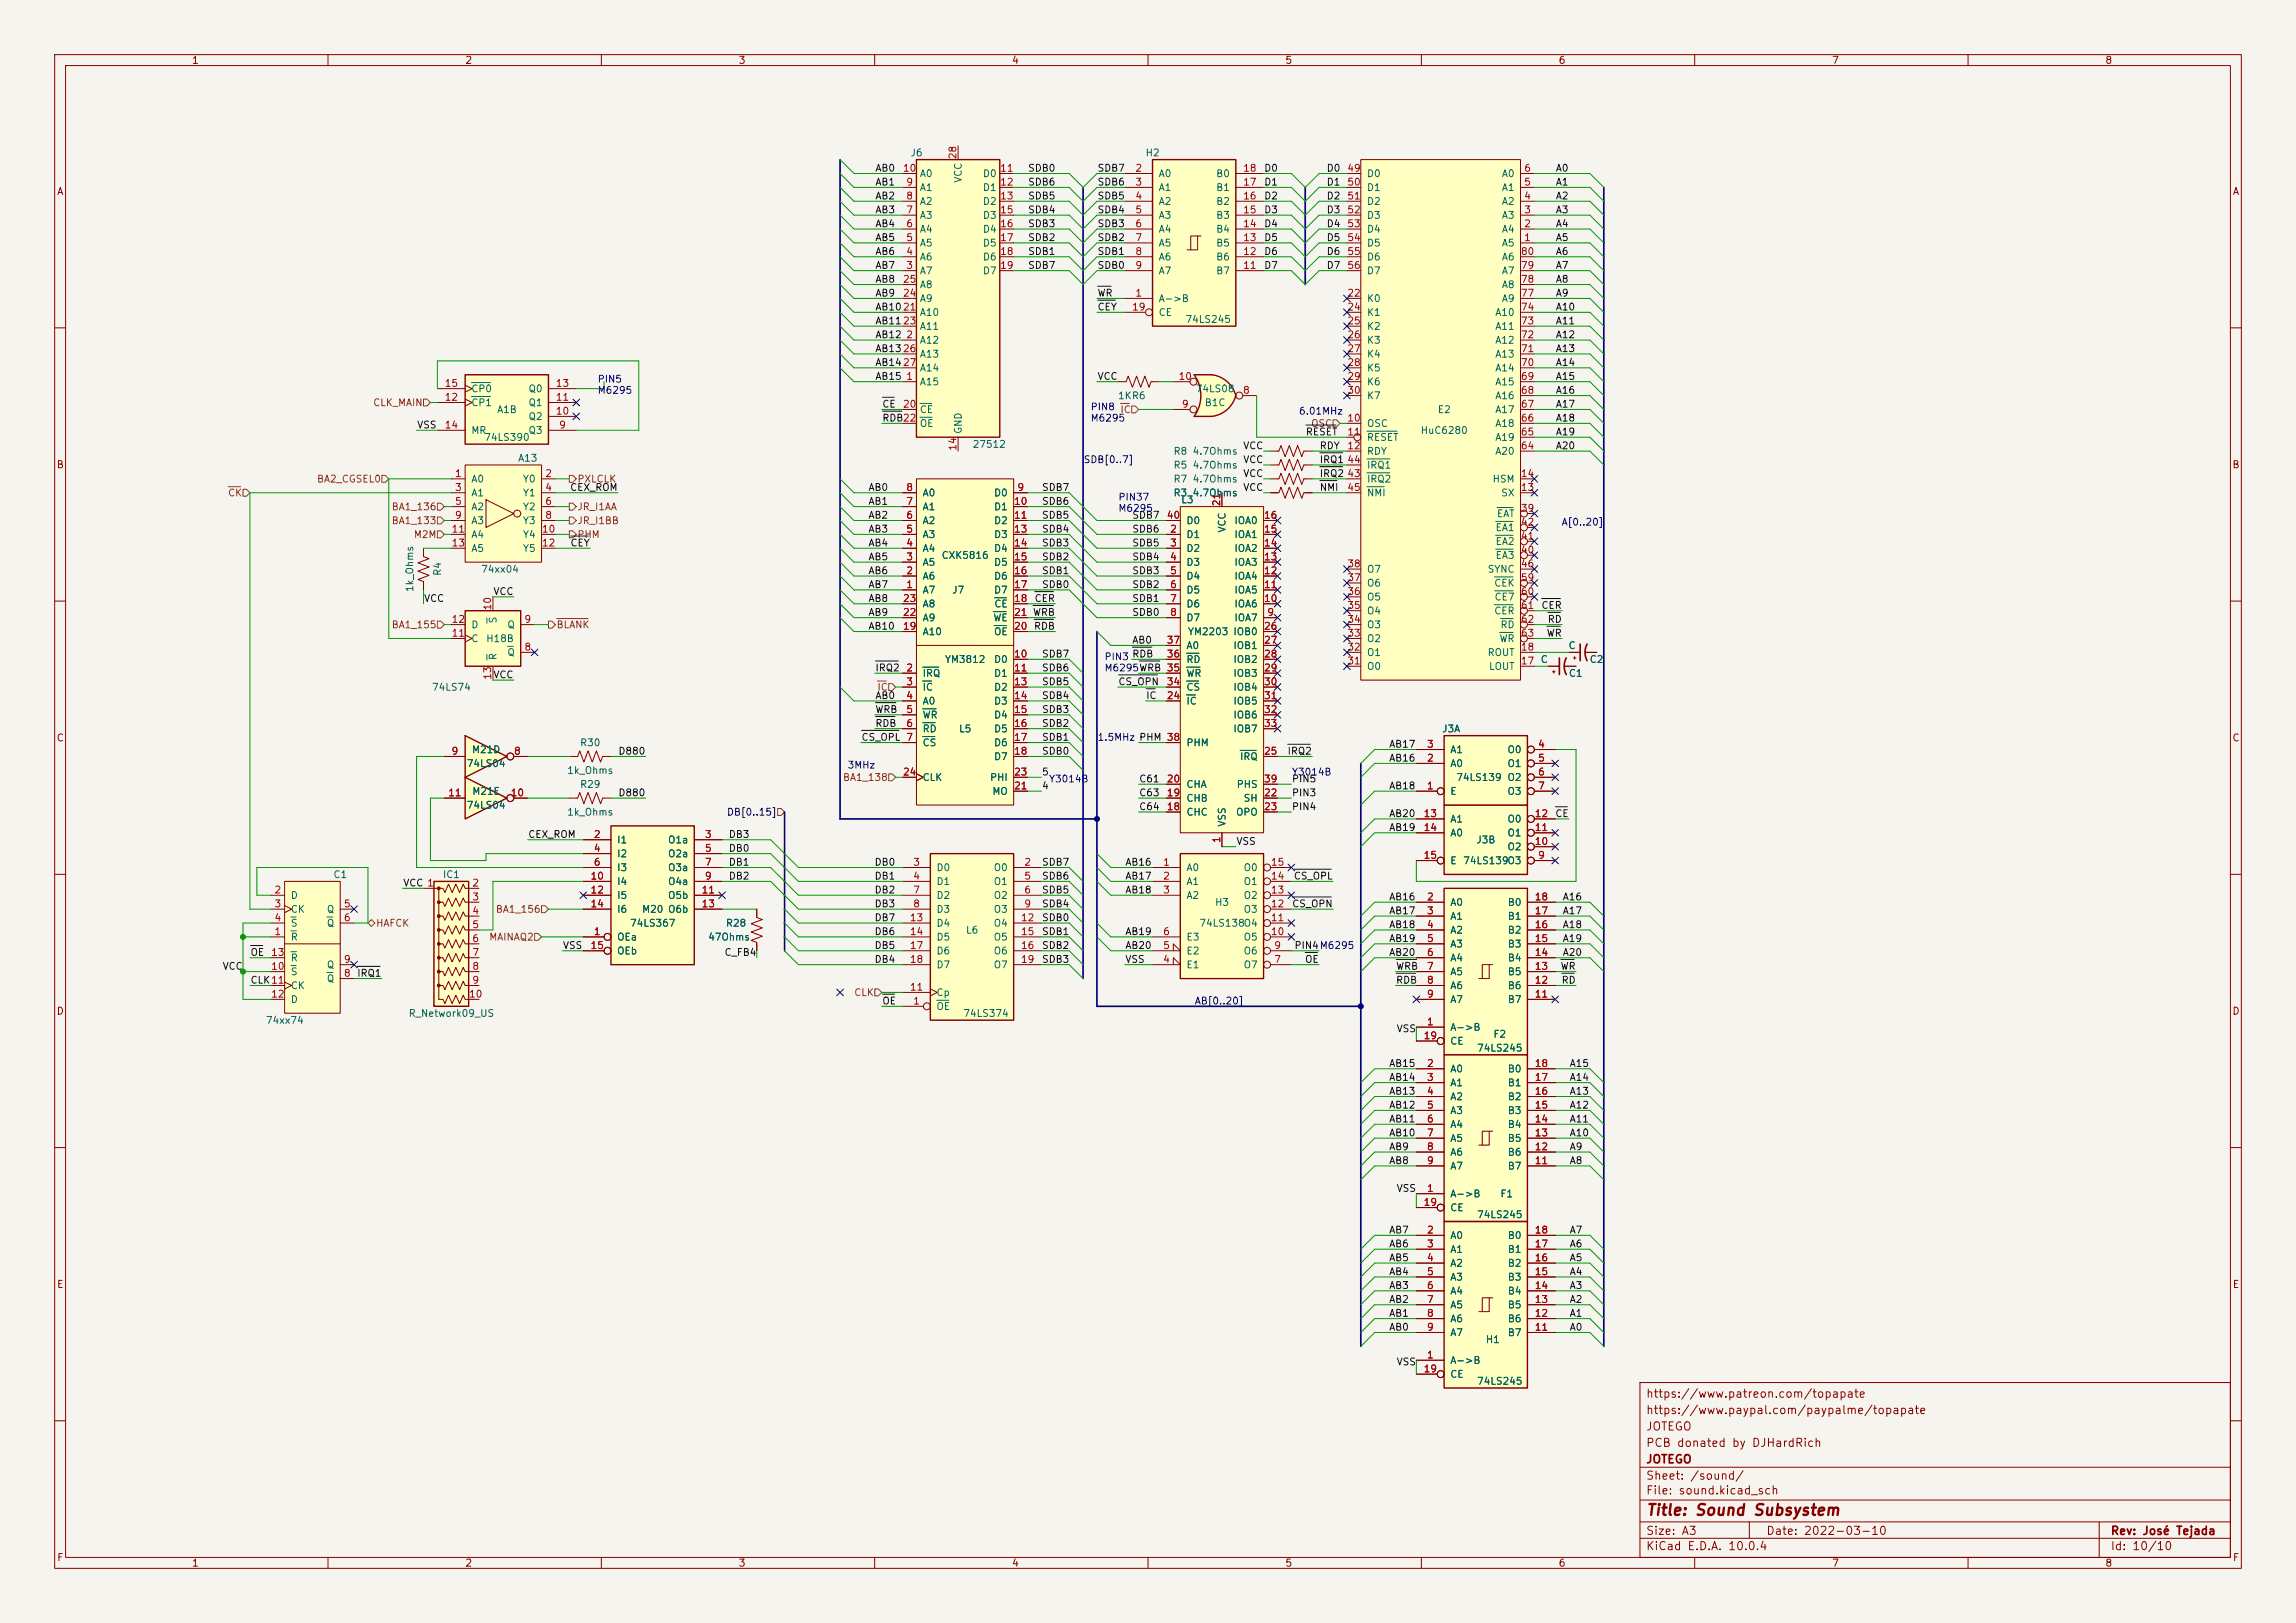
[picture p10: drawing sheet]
<svg xmlns="http://www.w3.org/2000/svg" width="420mm" height="297mm" viewBox="0 0 420 297" stroke-linecap="round" stroke-linejoin="round" font-family="sans-serif">
<defs><g id="words">
<text font-size="2" fill="#840000" x="301" y="277.8">Title: Sound Subsystem</text>
<g font-size="1.5" fill="#840000">
<text x="301" y="256.1">https://www.patreon.com/topapate</text>
<text x="301" y="262.1">JOTEGO</text>
<text x="301" y="259.1">https://www.paypal.com/paypalme/topapate</text>
<text x="301" y="268.1">JOTEGO</text>
<text x="301" y="265.1">PCB donated by DJHardRich</text>
<text x="301" y="273.8">File: sound.kicad_sch</text>
<text x="301" y="271.1">Sheet: /sound/</text>
<text x="301" y="281.2">Size: A3</text>
<text x="323" y="281.2">Date: 2022-03-10</text>
<text x="386" y="281.2">Rev: José Tejada</text>
<text x="301" y="284">KiCad E.D.A. 10.0.4</text>
<text x="386" y="284">Id: 10/10</text>
</g>
<g font-size="1.3" fill="#840000">
<text x="35" y="12">1</text>
<text x="85" y="12">2</text>
<text x="135" y="12">3</text>
<text x="185" y="12">4</text>
<text x="235" y="12">5</text>
<text x="285" y="12">6</text>
<text x="335" y="12">7</text>
<text x="385" y="12">8</text>
<text x="10.3" y="36">A</text>
<text x="408.3" y="36">A</text>
<text x="10.3" y="86">B</text>
<text x="408.2" y="86">B</text>
<text x="10.3" y="136">C</text>
<text x="408.2" y="136">C</text>
<text x="10.3" y="186">D</text>
<text x="408.2" y="186">D</text>
<text x="10.3" y="236">E</text>
<text x="408.3" y="236">E</text>
<text x="10.3" y="286">F</text>
<text x="35" y="287">1</text>
<text x="85" y="287">2</text>
<text x="135" y="287">3</text>
<text x="185" y="287">4</text>
<text x="235" y="287">5</text>
<text x="285" y="287">6</text>
<text x="335" y="287">7</text>
<text x="385" y="287">8</text>
<text x="408.3" y="286">F</text>
</g>
<g font-size="1.3" fill="#006464">
<text x="166.4" y="28.9">J6</text>
<text x="209.4" y="28.9">H2</text>
<text x="168.1" y="35.3">A1</text>
<text x="168.1" y="32.7">A0</text>
<text x="176.2" y="33.5" transform="rotate(-90 176.2 33.5)">VCC</text>
<text x="179.7" y="32.7">D0</text>
<text x="179.7" y="35.3">D1</text>
<text x="211.8" y="32.7">A0</text>
<text x="211.8" y="35.3">A1</text>
<text x="222.4" y="35.3">B1</text>
<text x="222.4" y="32.7">B0</text>
<text x="249.9" y="32.7">D0</text>
<text x="249.9" y="35.3">D1</text>
<text x="274.6" y="35.3">A1</text>
<text x="274.6" y="32.7">A0</text>
<text x="168.1" y="40.3">A3</text>
<text x="168.1" y="37.8">A2</text>
<text x="179.7" y="37.8">D2</text>
<text x="179.7" y="40.3">D3</text>
<text x="211.8" y="37.8">A2</text>
<text x="211.8" y="40.3">A3</text>
<text x="222.4" y="40.3">B3</text>
<text x="222.4" y="37.8">B2</text>
<text x="249.9" y="37.8">D2</text>
<text x="249.9" y="40.3">D3</text>
<text x="274.6" y="40.3">A3</text>
<text x="274.6" y="37.8">A2</text>
<text x="168.1" y="48">A6</text>
<text x="168.1" y="45.4">A5</text>
<text x="168.1" y="42.9">A4</text>
<text x="179.7" y="42.9">D4</text>
<text x="179.7" y="45.4">D5</text>
<text x="179.7" y="48">D6</text>
<text x="211.8" y="42.9">A4</text>
<text x="211.8" y="45.4">A5</text>
<text x="211.8" y="48">A6</text>
<text x="222.4" y="48">B6</text>
<text x="222.4" y="45.4">B5</text>
<text x="222.4" y="42.9">B4</text>
<text x="249.9" y="42.9">D4</text>
<text x="249.9" y="45.4">D5</text>
<text x="249.9" y="48">D6</text>
<text x="274.6" y="45.4">A5</text>
<text x="274.6" y="42.9">A4</text>
<text x="274.6" y="48">A6</text>
<text x="168.1" y="50.5">A7</text>
<text x="168.1" y="53">A8</text>
<text x="179.7" y="50.5">D7</text>
<text x="211.8" y="50.5">A7</text>
<text x="222.4" y="50.5">B7</text>
<text x="249.9" y="50.5">D7</text>
<text x="274.6" y="53">A8</text>
<text x="274.6" y="50.5">A7</text>
<text x="168.1" y="58.1">A10</text>
<text x="168.1" y="55.6">A9</text>
<text x="211.8" y="55.6">A-&gt;B</text>
<text x="211.8" y="58.1">CE</text>
<text x="216.7" y="59.4">74LS245</text>
<text x="249.9" y="55.6">K0</text>
<text x="249.9" y="58.1">K1</text>
<text x="273.4" y="58.1">A10</text>
<text x="274.6" y="55.6">A9</text>
<text x="168.1" y="63.2">A12</text>
<text x="168.1" y="60.7">A11</text>
<text x="168.1" y="65.7">A13</text>
<text x="249.9" y="60.7">K2</text>
<text x="249.9" y="63.2">K3</text>
<text x="249.9" y="65.7">K4</text>
<text x="273.4" y="65.7">A13</text>
<text x="273.4" y="63.2">A12</text>
<text x="273.4" y="60.7">A11</text>
<text x="168.1" y="70.8">A15</text>
<text x="168.1" y="68.3">A14</text>
<text x="249.9" y="68.3">K5</text>
<text x="249.9" y="70.8">K6</text>
<text x="273.4" y="70.8">A15</text>
<text x="273.4" y="68.3">A14</text>
<text x="86.1" y="74.6">CP1</text>
<text x="86.1" y="72.1">CP0</text>
<text x="90.8" y="75.9">A1B</text>
<text x="96.6" y="77.2">Q2</text>
<text x="96.6" y="74.6">Q1</text>
<text x="96.6" y="72.1">Q0</text>
<text x="168.1" y="75.9">CE</text>
<text x="204.4" y="73.4">1KR6</text>
<text x="218.6" y="72.1">74LS08</text>
<text x="220.3" y="74.6">B1C</text>
<text x="249.9" y="73.4">K7</text>
<text x="262.9" y="75.9">E2</text>
<text x="273.4" y="75.9">A17</text>
<text x="273.4" y="73.4">A16</text>
<text x="86.1" y="79.7">MR</text>
<text x="88.5" y="81">74LS390</text>
<text x="96.6" y="79.7">Q3</text>
<text x="168.1" y="78.4">OE</text>
<text x="176.2" y="79.5" transform="rotate(-90 176.2 79.5)">GND</text>
<text x="177.8" y="82.3">27512</text>
<text x="214.6" y="83.5">R8</text>
<text x="218" y="83.5">4.7Ohms</text>
<text x="249.9" y="78.4">OSC</text>
<text x="249.9" y="81">RESET</text>
<text x="249.9" y="83.5">RDY</text>
<text x="259.8" y="79.7">HuC6280</text>
<text x="273.4" y="83.5">A20</text>
<text x="273.4" y="81">A19</text>
<text x="273.4" y="78.4">A18</text>
<text x="86.1" y="88.6">A0</text>
<text x="94.7" y="84.8">A13</text>
<text x="95.5" y="88.6">Y0</text>
<text x="214.6" y="86.1">R5</text>
<text x="214.6" y="88.6">R7</text>
<text x="218" y="86.1">4.7Ohms</text>
<text x="218" y="88.6">4.7Ohms</text>
<text x="249.9" y="88.6">IRQ2</text>
<text x="249.9" y="86.1">IRQ1</text>
<text x="272.9" y="88.6">HSM</text>
<text x="86.1" y="91.1">A1</text>
<text x="86.1" y="93.7">A2</text>
<text x="95.5" y="91.1">Y1</text>
<text x="95.5" y="93.7">Y2</text>
<text x="168.7" y="93.7">A1</text>
<text x="168.7" y="91.1">A0</text>
<text x="181.7" y="91.1">D0</text>
<text x="181.7" y="93.7">D1</text>
<text x="214.6" y="91.1">R3</text>
<text x="215.9" y="92.4">L3</text>
<text x="218" y="91.1">4.7Ohms</text>
<text x="249.9" y="91.1">NMI</text>
<text x="273.7" y="95">EAT</text>
<text x="274.5" y="91.1">SX</text>
<text x="86.1" y="96.2">A3</text>
<text x="86.1" y="98.8">A4</text>
<text x="86.1" y="101.3">A5</text>
<text x="95.5" y="96.2">Y3</text>
<text x="95.5" y="98.8">Y4</text>
<text x="95.5" y="101.3">Y5</text>
<text x="168.7" y="101.3">A4</text>
<text x="168.7" y="98.8">A3</text>
<text x="168.7" y="96.2">A2</text>
<text x="181.7" y="96.2">D2</text>
<text x="181.7" y="98.8">D3</text>
<text x="181.7" y="101.3">D4</text>
<text x="216.9" y="98.8">D1</text>
<text x="216.9" y="101.3">D2</text>
<text x="216.9" y="96.2">D0</text>
<text x="224.5" y="97.6" transform="rotate(-90 224.5 97.6)">VCC</text>
<text x="225.7" y="101.3">IOA2</text>
<text x="225.7" y="98.8">IOA1</text>
<text x="225.7" y="96.2">IOA0</text>
<text x="273.5" y="100">EA2</text>
<text x="273.5" y="97.5">EA1</text>
<text x="81" y="105.5" transform="rotate(-90 81 105.5)">R4</text>
<text x="87.9" y="105.1">74xx04</text>
<text x="168.7" y="106.4">A6</text>
<text x="168.7" y="103.8">A5</text>
<text x="172.1" y="102.6">CXK5816</text>
<text x="181.7" y="103.8">D5</text>
<text x="181.7" y="106.4">D6</text>
<text x="216.9" y="103.8">D3</text>
<text x="216.9" y="106.4">D4</text>
<text x="225.7" y="106.4">IOA4</text>
<text x="225.7" y="103.8">IOA3</text>
<text x="249.9" y="107.7">O6</text>
<text x="249.9" y="105.1">O7</text>
<text x="272" y="105.1">SYNC</text>
<text x="273.2" y="107.7">CEK</text>
<text x="273.5" y="102.6">EA3</text>
<text x="75.9" y="108.4" transform="rotate(-90 75.9 108.4)">1k_Ohms</text>
<text x="168.7" y="108.9">A7</text>
<text x="168.7" y="111.5">A8</text>
<text x="174.1" y="108.9">J7</text>
<text x="181.7" y="108.9">D7</text>
<text x="181.8" y="111.5">CE</text>
<text x="216.9" y="108.9">D5</text>
<text x="216.9" y="111.5">D6</text>
<text x="225.7" y="111.5">IOA6</text>
<text x="225.7" y="108.9">IOA5</text>
<text x="249.9" y="112.7">O4</text>
<text x="249.9" y="110.2">O5</text>
<text x="273.2" y="112.7">CER</text>
<text x="273.3" y="110.2">CE7</text>
<text x="86.1" y="117.8">C</text>
<text x="86.1" y="115.3">D</text>
<text x="88.8" y="117.8">H18B</text>
<text x="91.1" y="114.2" transform="rotate(-90 91.1 114.2)">S</text>
<text x="92.7" y="115.3">Q</text>
<text x="168.7" y="116.5">A10</text>
<text x="168.7" y="114">A9</text>
<text x="181.6" y="114">WE</text>
<text x="181.7" y="116.5">OE</text>
<text x="216.9" y="114">D7</text>
<text x="216.9" y="119.1">A0</text>
<text x="217.2" y="116.5">YM2203 IOB0</text>
<text x="225.5" y="119.1">IOB1</text>
<text x="225.7" y="114">IOA7</text>
<text x="249.9" y="117.8">O2</text>
<text x="249.9" y="115.3">O3</text>
<text x="274.2" y="117.8">WR</text>
<text x="274.4" y="115.3">RD</text>
<text x="286.8" y="119.1">C</text>
<text x="91.1" y="120.9" transform="rotate(-90 91.1 120.9)">R</text>
<text x="92.7" y="120.4">Q</text>
<text x="168.7" y="124.2">IRQ</text>
<text x="172.7" y="121.6">YM3812</text>
<text x="181.7" y="121.6">D0</text>
<text x="181.7" y="124.2">D1</text>
<text x="216.9" y="124.2">WR</text>
<text x="216.9" y="121.6">RD</text>
<text x="225.5" y="121.6">IOB2</text>
<text x="225.5" y="124.2">IOB3</text>
<text x="249.9" y="122.9">O0</text>
<text x="249.9" y="120.4">O1</text>
<text x="272" y="120.4">ROUT</text>
<text x="272.3" y="122.9">LOUT</text>
<text x="281.7" y="121.6">C</text>
<text x="286.9" y="124.2">C1</text>
<text x="290.7" y="121.6">C2</text>
<text x="78.9" y="126.7">74LS74</text>
<text x="168.7" y="126.7">IC</text>
<text x="168.7" y="129.2">A0</text>
<text x="168.7" y="131.8">WR</text>
<text x="181.7" y="126.7">D2</text>
<text x="181.7" y="129.2">D3</text>
<text x="181.7" y="131.8">D4</text>
<text x="216.9" y="129.2">IC</text>
<text x="216.9" y="126.7">CS</text>
<text x="225.5" y="126.7">IOB4</text>
<text x="225.5" y="129.2">IOB5</text>
<text x="225.5" y="131.8">IOB6</text>
<text x="106" y="136.9">R30</text>
<text x="168.7" y="134.3">RD</text>
<text x="168.7" y="136.9">CS</text>
<text x="175.3" y="134.3">L5</text>
<text x="181.7" y="134.3">D5</text>
<text x="181.7" y="136.9">D6</text>
<text x="216.9" y="136.9">PHM</text>
<text x="225.5" y="134.3">IOB7</text>
<text x="263.7" y="134.3">J3A</text>
<text x="85.3" y="140.7">74LS04</text>
<text x="86.2" y="138.1">M21D</text>
<text x="103.6" y="141.9">1k_Ohms</text>
<text x="168.7" y="143.2">CLK</text>
<text x="181" y="143.2">PHI</text>
<text x="181.7" y="139.4">D7</text>
<text x="226.7" y="139.4">IRQ</text>
<text x="265.2" y="140.7">A0</text>
<text x="265.2" y="138.1">A1</text>
<text x="266.3" y="143.2">74LS139 O2</text>
<text x="275.6" y="138.1">O0</text>
<text x="275.6" y="140.7">O1</text>
<text x="85.3" y="148.3">74LS04</text>
<text x="86.3" y="145.8">M21E</text>
<text x="103.6" y="149.6">1k_Ohms</text>
<text x="106" y="144.5">R29</text>
<text x="181.4" y="145.8">MO</text>
<text x="216.9" y="149.6">CHC</text>
<text x="216.9" y="147">CHB</text>
<text x="216.9" y="144.5">CHA</text>
<text x="226" y="149.6">OPO</text>
<text x="226.1" y="144.5">PHS</text>
<text x="227.4" y="147">SH</text>
<text x="265.2" y="145.8">E</text>
<text x="275.6" y="145.8">O3</text>
<text x="112.8" y="154.6">I1</text>
<text x="122.1" y="154.6">O1a</text>
<text x="224.5" y="151.4" transform="rotate(-90 224.5 151.4)">VSS</text>
<text x="265.2" y="150.8">A1</text>
<text x="265.2" y="153.4">A0</text>
<text x="270" y="154.6">J3B</text>
<text x="275.6" y="155.9">O2</text>
<text x="275.6" y="153.4">O1</text>
<text x="275.6" y="150.8">O0</text>
<text x="60.9" y="161">C1</text>
<text x="80.9" y="161">IC1</text>
<text x="112.8" y="157.2">I2</text>
<text x="112.8" y="159.7">I3</text>
<text x="122.1" y="157.2">O2a</text>
<text x="122.1" y="159.7">O3a</text>
<text x="171.2" y="159.7">D0</text>
<text x="181.7" y="159.7">O0</text>
<text x="216.9" y="159.7">A0</text>
<text x="227.4" y="159.7">O0</text>
<text x="265.2" y="158.5">E</text>
<text x="267.5" y="158.5">74LS139O3</text>
<text x="53.1" y="164.8">D</text>
<text x="53.1" y="167.3">CK</text>
<text x="59.7" y="167.3">Q</text>
<text x="112.8" y="162.3">I4</text>
<text x="112.8" y="164.8">I5</text>
<text x="112.8" y="167.3">I6</text>
<text x="117.3" y="167.3">M20 O6b</text>
<text x="122.1" y="162.3">O4a</text>
<text x="122.1" y="164.8">O5b</text>
<text x="171.2" y="162.3">D1</text>
<text x="171.2" y="164.8">D2</text>
<text x="171.2" y="167.3">D3</text>
<text x="181.7" y="162.3">O1</text>
<text x="181.7" y="164.8">O2</text>
<text x="181.7" y="167.3">O3</text>
<text x="216.9" y="162.3">A1</text>
<text x="216.9" y="164.8">A2</text>
<text x="222.1" y="166.1">H3</text>
<text x="227.4" y="167.3">O3</text>
<text x="227.4" y="164.8">O2</text>
<text x="227.4" y="162.3">O1</text>
<text x="265.2" y="166.1">A0</text>
<text x="275.7" y="166.1">B0</text>
<text x="53.1" y="172.4">R</text>
<text x="53.1" y="169.9">S</text>
<text x="59.7" y="169.9">Q</text>
<text x="112.8" y="172.4">OEa</text>
<text x="115.1" y="169.9">74LS367</text>
<text x="129.4" y="172.4">47Ohms</text>
<text x="132.7" y="169.9">R28</text>
<text x="171.2" y="169.9">D4</text>
<text x="171.2" y="172.4">D5</text>
<text x="176.6" y="171.2">L6</text>
<text x="181.7" y="169.9">O4</text>
<text x="181.7" y="172.4">O5</text>
<text x="216.9" y="172.4">E3</text>
<text x="219.3" y="169.9">74LS138O4</text>
<text x="227.4" y="172.4">O5</text>
<text x="265.2" y="168.6">A1</text>
<text x="265.2" y="171.2">A2</text>
<text x="265.2" y="173.7">A3</text>
<text x="275.7" y="173.7">B3</text>
<text x="275.7" y="171.2">B2</text>
<text x="275.7" y="168.6">B1</text>
<text x="53.1" y="178.8">S</text>
<text x="53.1" y="176.2">R</text>
<text x="59.7" y="177.5">Q</text>
<text x="112.8" y="175">OEb</text>
<text x="171.2" y="175">D6</text>
<text x="171.2" y="177.5">D7</text>
<text x="181.7" y="175">O6</text>
<text x="181.7" y="177.5">O7</text>
<text x="216.9" y="177.5">E1</text>
<text x="216.9" y="175">E2</text>
<text x="227.4" y="177.5">O7</text>
<text x="227.4" y="175">O6</text>
<text x="265.2" y="176.2">A4</text>
<text x="265.2" y="178.8">A5</text>
<text x="275.7" y="178.8">B5</text>
<text x="275.7" y="176.2">B4</text>
<text x="53.1" y="181.3">CK</text>
<text x="53.1" y="183.9">D</text>
<text x="59.7" y="180">Q</text>
<text x="171.2" y="185.1">OE</text>
<text x="171.2" y="182.6">Cp</text>
<text x="265.2" y="181.3">A6</text>
<text x="265.2" y="183.9">A7</text>
<text x="275.7" y="183.9">B7</text>
<text x="275.7" y="181.3">B6</text>
<text x="48.5" y="187.7">74xx74</text>
<text x="74.6" y="186.4">R_Network09_US</text>
<text x="176.1" y="186.4">74LS374</text>
<text x="265.2" y="188.9">A-&gt;B</text>
<text x="265.2" y="191.5">CE</text>
<text x="273.1" y="190.2">F2</text>
<text x="265.2" y="196.6">A0</text>
<text x="270.1" y="192.7">74LS245</text>
<text x="275.7" y="196.6">B0</text>
<text x="265.2" y="199.1">A1</text>
<text x="265.2" y="201.6">A2</text>
<text x="275.7" y="201.6">B2</text>
<text x="275.7" y="199.1">B1</text>
<text x="265.2" y="204.2">A3</text>
<text x="265.2" y="206.7">A4</text>
<text x="265.2" y="209.3">A5</text>
<text x="275.7" y="209.3">B5</text>
<text x="275.7" y="206.7">B4</text>
<text x="275.7" y="204.2">B3</text>
<text x="265.2" y="211.8">A6</text>
<text x="265.2" y="214.3">A7</text>
<text x="275.7" y="214.3">B7</text>
<text x="275.7" y="211.8">B6</text>
<text x="265.2" y="219.4">A-&gt;B</text>
<text x="265.2" y="222">CE</text>
<text x="274.3" y="219.4">F1</text>
<text x="265.2" y="227">A0</text>
<text x="270.1" y="223.2">74LS245</text>
<text x="275.7" y="227">B0</text>
<text x="265.2" y="229.6">A1</text>
<text x="265.2" y="232.1">A2</text>
<text x="275.7" y="232.1">B2</text>
<text x="275.7" y="229.6">B1</text>
<text x="265.2" y="234.7">A3</text>
<text x="265.2" y="237.2">A4</text>
<text x="265.2" y="239.7">A5</text>
<text x="275.7" y="239.7">B5</text>
<text x="275.7" y="237.2">B4</text>
<text x="275.7" y="234.7">B3</text>
<text x="265.2" y="242.3">A6</text>
<text x="265.2" y="244.8">A7</text>
<text x="275.7" y="244.8">B7</text>
<text x="275.7" y="242.3">B6</text>
<text x="265.2" y="249.9">A-&gt;B</text>
<text x="271.7" y="246.1">H1</text>
<text x="265.2" y="252.4">CE</text>
<text x="270.1" y="253.7">74LS245</text>
</g>
<g font-size="1.3" fill="#a90000">
<text x="175.2" y="29.3" transform="rotate(-90 175.2 29.3)">28</text>
<text x="165.1" y="31.7">10</text>
<text x="165.7" y="34.3">9</text>
<text x="182.8" y="31.7">11</text>
<text x="182.8" y="34.3">12</text>
<text x="207.6" y="31.7">2</text>
<text x="207.6" y="34.3">3</text>
<text x="227.3" y="34.3">17</text>
<text x="227.3" y="31.7">18</text>
<text x="246.3" y="31.7">49</text>
<text x="246.3" y="34.3">50</text>
<text x="278.7" y="34.3">5</text>
<text x="278.7" y="31.7">6</text>
<text x="165.7" y="41.9">6</text>
<text x="165.7" y="39.3">7</text>
<text x="165.7" y="36.8">8</text>
<text x="182.8" y="36.8">13</text>
<text x="182.8" y="39.3">15</text>
<text x="182.8" y="41.9">16</text>
<text x="207.6" y="36.8">4</text>
<text x="207.6" y="39.3">5</text>
<text x="207.6" y="41.9">6</text>
<text x="227.3" y="41.9">14</text>
<text x="227.3" y="39.3">15</text>
<text x="227.3" y="36.8">16</text>
<text x="246.3" y="36.8">51</text>
<text x="246.3" y="39.3">52</text>
<text x="246.3" y="41.9">53</text>
<text x="278.7" y="41.9">2</text>
<text x="278.7" y="39.3">3</text>
<text x="278.7" y="36.8">4</text>
<text x="165.7" y="47">4</text>
<text x="165.7" y="44.4">5</text>
<text x="182.8" y="44.4">17</text>
<text x="182.8" y="47">18</text>
<text x="207.6" y="44.4">7</text>
<text x="207.6" y="47">8</text>
<text x="227.3" y="47">12</text>
<text x="227.3" y="44.4">13</text>
<text x="246.3" y="44.4">54</text>
<text x="246.3" y="47">55</text>
<text x="278.1" y="47">80</text>
<text x="278.7" y="44.4">1</text>
<text x="165.1" y="52">25</text>
<text x="165.7" y="49.5">3</text>
<text x="182.8" y="49.5">19</text>
<text x="207.6" y="49.5">9</text>
<text x="227.3" y="49.5">11</text>
<text x="246.3" y="49.5">56</text>
<text x="278.1" y="52">78</text>
<text x="278.1" y="49.5">79</text>
<text x="165.1" y="54.6">24</text>
<text x="207" y="57.1">19</text>
<text x="207.6" y="54.6">1</text>
<text x="246.3" y="54.6">22</text>
<text x="246.3" y="57.1">24</text>
<text x="246.3" y="59.7">25</text>
<text x="278.1" y="59.7">73</text>
<text x="278.1" y="57.1">74</text>
<text x="278.1" y="54.6">77</text>
<text x="165.7" y="62.2">2</text>
<text x="246.3" y="62.2">26</text>
<text x="246.3" y="64.7">27</text>
<text x="278.1" y="64.7">71</text>
<text x="278.1" y="62.2">72</text>
<text x="81.2" y="71.1">15</text>
<text x="101.6" y="71.1">13</text>
<text x="165.7" y="69.8">1</text>
<text x="215.5" y="69.8">10</text>
<text x="246.3" y="67.3">28</text>
<text x="246.3" y="69.8">29</text>
<text x="278.1" y="69.8">69</text>
<text x="278.1" y="67.3">70</text>
<text x="81.2" y="73.6">12</text>
<text x="101.6" y="76.2">10</text>
<text x="101.6" y="73.6">11</text>
<text x="165.1" y="74.9">20</text>
<text x="216.1" y="74.9">9</text>
<text x="227.3" y="72.4">8</text>
<text x="246.3" y="77.4">10</text>
<text x="246.3" y="72.4">30</text>
<text x="278.1" y="77.4">66</text>
<text x="278.1" y="74.9">67</text>
<text x="278.1" y="72.4">68</text>
<text x="81.2" y="78.7">14</text>
<text x="102.2" y="78.7">9</text>
<text x="175.2" y="82.6" transform="rotate(-90 175.2 82.6)">14</text>
<text x="246.3" y="80">11</text>
<text x="246.3" y="82.5">12</text>
<text x="278.1" y="82.5">64</text>
<text x="278.1" y="80">65</text>
<text x="83.1" y="87.6">1</text>
<text x="99.6" y="87.6">2</text>
<text x="246.3" y="87.6">43</text>
<text x="246.3" y="85.1">44</text>
<text x="278.1" y="87.6">14</text>
<text x="83.1" y="90.1">3</text>
<text x="83.1" y="92.7">5</text>
<text x="83.1" y="95.2">9</text>
<text x="99.6" y="90.1">4</text>
<text x="99.6" y="92.7">6</text>
<text x="99.6" y="95.2">8</text>
<text x="165.7" y="95.2">6</text>
<text x="165.7" y="92.7">7</text>
<text x="165.7" y="90.1">8</text>
<text x="185.4" y="92.7">10</text>
<text x="185.4" y="95.2">11</text>
<text x="186" y="90.1">9</text>
<text x="213.3" y="95.2">40</text>
<text x="223.5" y="92.8" transform="rotate(-90 223.5 92.8)">21</text>
<text x="231.1" y="95.2">16</text>
<text x="246.3" y="90.1">45</text>
<text x="278.1" y="90.1">13</text>
<text x="278.1" y="94">39</text>
<text x="82.5" y="97.8">11</text>
<text x="82.5" y="100.3">13</text>
<text x="99" y="97.8">10</text>
<text x="99" y="100.3">12</text>
<text x="165.7" y="100.3">4</text>
<text x="165.7" y="97.8">5</text>
<text x="185.4" y="97.8">13</text>
<text x="185.4" y="100.3">14</text>
<text x="213.9" y="97.8">2</text>
<text x="213.9" y="100.3">3</text>
<text x="231.1" y="100.3">14</text>
<text x="231.1" y="97.8">15</text>
<text x="278.1" y="101.6">40</text>
<text x="278.1" y="99">41</text>
<text x="278.1" y="96.5">42</text>
<text x="165.7" y="107.9">1</text>
<text x="165.7" y="105.4">2</text>
<text x="165.7" y="102.8">3</text>
<text x="185.4" y="102.8">15</text>
<text x="185.4" y="105.4">16</text>
<text x="185.4" y="107.9">17</text>
<text x="213.9" y="102.8">4</text>
<text x="213.9" y="105.4">5</text>
<text x="213.9" y="107.9">6</text>
<text x="231.1" y="107.9">11</text>
<text x="231.1" y="105.4">12</text>
<text x="231.1" y="102.8">13</text>
<text x="246.3" y="106.7">37</text>
<text x="246.3" y="104.1">38</text>
<text x="278.1" y="104.1">46</text>
<text x="278.1" y="106.7">59</text>
<text x="90.1" y="111.8" transform="rotate(-90 90.1 111.8)">10</text>
<text x="165.1" y="113">22</text>
<text x="165.1" y="110.5">23</text>
<text x="185.4" y="110.5">18</text>
<text x="185.4" y="113">21 WRB</text>
<text x="185.4" y="113">21</text>
<text x="213.9" y="110.5">7</text>
<text x="213.9" y="113">8</text>
<text x="231.1" y="110.5">10</text>
<text x="231.7" y="113">9</text>
<text x="246.3" y="111.7">35</text>
<text x="246.3" y="109.2">36</text>
<text x="278.1" y="109.2">60</text>
<text x="278.1" y="111.7">61</text>
<text x="82.5" y="116.8">11</text>
<text x="82.5" y="114.3">12</text>
<text x="95.8" y="119.4">8</text>
<text x="95.8" y="114.3">9</text>
<text x="165.1" y="115.5">19</text>
<text x="185.4" y="115.5">20</text>
<text x="213.3" y="118.1">37</text>
<text x="231.1" y="115.5">26</text>
<text x="231.1" y="118.1">27</text>
<text x="246.3" y="119.4">32</text>
<text x="246.3" y="116.8">33</text>
<text x="246.3" y="114.3">34</text>
<text x="278.1" y="119.4">18</text>
<text x="278.1" y="114.3">62</text>
<text x="278.1" y="116.8">63</text>
<text x="90.1" y="124.5" transform="rotate(-90 90.1 124.5)">13</text>
<text x="165.7" y="123.2">2</text>
<text x="165.7" y="125.7">3</text>
<text x="185.4" y="120.6">10</text>
<text x="185.4" y="123.2">11</text>
<text x="185.4" y="125.7">13</text>
<text x="213.3" y="125.7">34</text>
<text x="213.3" y="120.6">36</text>
<text x="213.3" y="123.2">35</text>
<text x="231.1" y="120.6">28</text>
<text x="231.1" y="123.2">29</text>
<text x="231.1" y="125.7">30</text>
<text x="246.3" y="121.9">31</text>
<text x="278.1" y="121.9">17</text>
<text x="165.7" y="128.2">4</text>
<text x="165.7" y="130.8">5</text>
<text x="185.4" y="128.2">14</text>
<text x="185.4" y="130.8">15</text>
<text x="213.3" y="128.2">24</text>
<text x="231.1" y="128.2">31</text>
<text x="231.1" y="130.8">32</text>
<text x="165.7" y="133.3">6</text>
<text x="165.7" y="135.9">7</text>
<text x="185.4" y="133.3">16</text>
<text x="185.4" y="135.9">17</text>
<text x="213.3" y="135.9">38</text>
<text x="231.1" y="133.3">33</text>
<text x="260.9" y="137.1">3</text>
<text x="281.2" y="137.1">4</text>
<text x="82.5" y="138.4">9</text>
<text x="93.9" y="138.4">8</text>
<text x="165.1" y="142.2">24</text>
<text x="185.4" y="138.4">18</text>
<text x="185.4" y="142.2">23</text>
<text x="213.3" y="143.5">20</text>
<text x="231.1" y="138.4">25</text>
<text x="231.1" y="143.5">39</text>
<text x="260.9" y="139.7">2</text>
<text x="281.2" y="139.7">5</text>
<text x="281.2" y="142.2">6</text>
<text x="81.9" y="146">11</text>
<text x="93.3" y="146">10</text>
<text x="185.4" y="144.8">21</text>
<text x="213.3" y="148.6">18</text>
<text x="213.3" y="146">19</text>
<text x="231.1" y="146">22</text>
<text x="231.1" y="148.6">23</text>
<text x="260.3" y="149.8">13</text>
<text x="260.9" y="144.8">1</text>
<text x="280.6" y="149.8">12</text>
<text x="281.2" y="144.8">7</text>
<text x="108.5" y="153.6">2</text>
<text x="128.8" y="153.6">3</text>
<text x="223.5" y="154.4" transform="rotate(-90 223.5 154.4)">1</text>
<text x="260.3" y="152.4">14</text>
<text x="280.6" y="154.9">10</text>
<text x="280.6" y="152.4">11</text>
<text x="107.9" y="161.3">10</text>
<text x="108.5" y="156.2">4</text>
<text x="108.5" y="158.7">6</text>
<text x="128.8" y="156.2">5</text>
<text x="128.8" y="158.7">7</text>
<text x="128.8" y="161.3">9</text>
<text x="166.9" y="158.7">3</text>
<text x="166.9" y="161.3">4</text>
<text x="187.3" y="158.7">2</text>
<text x="187.3" y="161.3">5</text>
<text x="212.7" y="158.7">1</text>
<text x="212.7" y="161.3">2</text>
<text x="232.4" y="161.3">14</text>
<text x="232.4" y="158.7">15</text>
<text x="260.3" y="157.5">15</text>
<text x="281.2" y="157.5">9</text>
<text x="50.1" y="163.8">2</text>
<text x="50.1" y="166.3">3</text>
<text x="62.8" y="166.3">5</text>
<text x="86.3" y="162.5">2</text>
<text x="86.3" y="165.1">3</text>
<text x="86.3" y="167.6">4</text>
<text x="107.9" y="163.8">12</text>
<text x="107.9" y="166.3">14</text>
<text x="128.2" y="163.8">11</text>
<text x="128.2" y="166.3">13</text>
<text x="166.9" y="163.8">7</text>
<text x="166.9" y="166.3">8</text>
<text x="187.3" y="163.8">6</text>
<text x="187.3" y="166.3">9</text>
<text x="212.7" y="163.8">3</text>
<text x="232.4" y="166.3">12</text>
<text x="232.4" y="163.8">13</text>
<text x="260.9" y="165.1">2</text>
<text x="260.9" y="167.6">3</text>
<text x="280.6" y="167.6">17</text>
<text x="280.6" y="165.1">18</text>
<text x="50.1" y="171.4">1</text>
<text x="50.1" y="168.9">4</text>
<text x="62.8" y="168.9">6</text>
<text x="86.3" y="170.2">5</text>
<text x="86.3" y="172.7">6</text>
<text x="107.9" y="174">15</text>
<text x="108.5" y="171.4">1</text>
<text x="166.3" y="168.9">13</text>
<text x="166.3" y="171.4">14</text>
<text x="166.3" y="174">17</text>
<text x="186.6" y="168.9">12</text>
<text x="186.6" y="171.4">15</text>
<text x="186.6" y="174">16</text>
<text x="212.7" y="174">5</text>
<text x="212.7" y="171.4">6</text>
<text x="232.4" y="171.4">10</text>
<text x="232.4" y="168.9">11</text>
<text x="233" y="174">9</text>
<text x="260.9" y="170.2">4</text>
<text x="260.9" y="172.7">5</text>
<text x="280.6" y="172.7">15</text>
<text x="280.6" y="170.2">16</text>
<text x="49.5" y="177.8">10</text>
<text x="49.5" y="175.2">13</text>
<text x="62.8" y="179">8</text>
<text x="62.8" y="176.5">9</text>
<text x="86.3" y="175.2">7</text>
<text x="86.3" y="177.8">8</text>
<text x="166.3" y="176.5">18</text>
<text x="186.6" y="176.5">19</text>
<text x="212.7" y="176.5">4</text>
<text x="233" y="176.5">7</text>
<text x="260.9" y="175.2">6</text>
<text x="260.9" y="177.8">7</text>
<text x="280.6" y="177.8">13</text>
<text x="280.6" y="175.2">14</text>
<text x="49.5" y="182.9">12</text>
<text x="85.7" y="182.9">10</text>
<text x="86.3" y="180.3">9</text>
<text x="166.3" y="181.6">11</text>
<text x="166.9" y="184.1">1</text>
<text x="260.9" y="180.3">8</text>
<text x="260.9" y="182.9">9</text>
<text x="280.6" y="182.9">11</text>
<text x="280.6" y="180.3">12</text>
<text x="260.3" y="190.5">19</text>
<text x="260.9" y="187.9">1</text>
<text x="260.9" y="195.6">2</text>
<text x="280.6" y="195.6">18</text>
<text x="260.9" y="198.1">3</text>
<text x="260.9" y="200.6">4</text>
<text x="260.9" y="203.2">5</text>
<text x="280.6" y="203.2">15</text>
<text x="280.6" y="200.6">16</text>
<text x="280.6" y="198.1">17</text>
<text x="260.9" y="205.7">6</text>
<text x="260.9" y="208.3">7</text>
<text x="280.6" y="208.3">13</text>
<text x="280.6" y="205.7">14</text>
<text x="260.9" y="210.8">8</text>
<text x="260.9" y="213.3">9</text>
<text x="280.6" y="213.3">11</text>
<text x="280.6" y="210.8">12</text>
<text x="260.3" y="221">19</text>
<text x="260.9" y="218.4">1</text>
<text x="260.9" y="226">2</text>
<text x="280.6" y="226">18</text>
<text x="260.9" y="228.6">3</text>
<text x="260.9" y="231.1">4</text>
<text x="260.9" y="233.7">5</text>
<text x="280.6" y="233.7">15</text>
<text x="280.6" y="231.1">16</text>
<text x="280.6" y="228.6">17</text>
<text x="260.9" y="236.2">6</text>
<text x="260.9" y="238.7">7</text>
<text x="280.6" y="238.7">13</text>
<text x="280.6" y="236.2">14</text>
<text x="260.9" y="241.3">8</text>
<text x="260.9" y="243.8">9</text>
<text x="280.6" y="243.8">11</text>
<text x="280.6" y="241.3">12</text>
<text x="260.3" y="251.4">19</text>
<text x="260.9" y="248.9">1</text>
</g>
<g font-size="1.3" fill="#0f0f0f">
<text x="160" y="31.7">AB0</text>
<text x="160" y="34.3">AB1</text>
<text x="188" y="34.3">SDB6</text>
<text x="188" y="31.7">SDB0</text>
<text x="200.7" y="31.7">SDB7</text>
<text x="200.7" y="34.3">SDB6</text>
<text x="231.1" y="34.3">D1</text>
<text x="231.1" y="31.7">D0</text>
<text x="242.6" y="34.3">D1</text>
<text x="242.6" y="31.7">D0</text>
<text x="284.5" y="34.3">A1</text>
<text x="284.5" y="31.7">A0</text>
<text x="160" y="41.9">AB4</text>
<text x="160" y="39.3">AB3</text>
<text x="160" y="36.8">AB2</text>
<text x="188" y="41.9">SDB3</text>
<text x="188" y="39.3">SDB4</text>
<text x="188" y="36.8">SDB5</text>
<text x="200.7" y="39.3">SDB4</text>
<text x="200.7" y="41.9">SDB3</text>
<text x="200.7" y="36.8">SDB5</text>
<text x="231.1" y="41.9">D4</text>
<text x="231.1" y="36.8">D2</text>
<text x="231.1" y="39.3">D3</text>
<text x="242.6" y="41.9">D4</text>
<text x="242.6" y="36.8">D2</text>
<text x="242.6" y="39.3">D3</text>
<text x="284.5" y="39.3">A3</text>
<text x="284.5" y="41.9">A4</text>
<text x="284.5" y="36.8">A2</text>
<text x="160" y="47">AB6</text>
<text x="160" y="44.4">AB5</text>
<text x="188" y="47">SDB1</text>
<text x="188" y="44.4">SDB2</text>
<text x="200.7" y="47">SDB1</text>
<text x="200.7" y="44.4">SDB2</text>
<text x="231.1" y="44.4">D5</text>
<text x="231.1" y="47">D6</text>
<text x="242.6" y="44.4">D5</text>
<text x="242.6" y="47">D6</text>
<text x="284.5" y="47">A6</text>
<text x="284.5" y="44.4">A5</text>
<text x="160" y="49.5">AB7</text>
<text x="160" y="52">AB8</text>
<text x="188" y="49.5">SDB7</text>
<text x="200.7" y="49.5">SDB0</text>
<text x="231.1" y="49.5">D7</text>
<text x="242.6" y="49.5">D7</text>
<text x="284.5" y="49.5">A7</text>
<text x="284.5" y="52">A8</text>
<text x="160" y="54.6">AB9</text>
<text x="160" y="59.7">AB1123</text>
<text x="160" y="57.1">AB1021</text>
<text x="200.7" y="57.1">CEY</text>
<text x="200.7" y="54.6">WR</text>
<text x="284.5" y="54.6">A9</text>
<text x="284.5" y="57.1">A10</text>
<text x="284.5" y="59.7">A11</text>
<text x="160" y="62.2">AB12</text>
<text x="160" y="64.7">AB1326</text>
<text x="284.5" y="62.2">A12</text>
<text x="284.5" y="64.7">A13</text>
<text x="160" y="69.8">AB15</text>
<text x="160" y="67.3">AB1427</text>
<text x="200.7" y="69.8">VCC</text>
<text x="284.5" y="69.8">A15</text>
<text x="284.5" y="67.3">A14</text>
<text x="161.3" y="74.9">CE</text>
<text x="161.3" y="77.4">RDB22</text>
<text x="284.5" y="72.4">A16</text>
<text x="284.5" y="74.9">A17</text>
<text x="284.5" y="77.4">A18</text>
<text x="76.2" y="78.7">VSS</text>
<text x="227.3" y="82.5">VCC</text>
<text x="238.8" y="80">RESET</text>
<text x="241.3" y="82.5">RDY</text>
<text x="284.5" y="82.5">A20</text>
<text x="284.5" y="80">A19</text>
<text x="227.3" y="85.1">VCC</text>
<text x="227.3" y="87.6">VCC</text>
<text x="241.3" y="85.1">IRQ1</text>
<text x="241.3" y="87.6">IRQ2</text>
<text x="104.2" y="90.1">CEX_ROM</text>
<text x="158.7" y="90.1">AB0</text>
<text x="158.7" y="92.7">AB1</text>
<text x="158.7" y="95.2">AB2</text>
<text x="190.5" y="92.7">SDB6</text>
<text x="190.5" y="90.1">SDB7</text>
<text x="190.5" y="95.2">SDB5</text>
<text x="207" y="95.2">SDB7</text>
<text x="227.3" y="90.1">VCC</text>
<text x="241.3" y="90.1">NMI</text>
<text x="104.2" y="100.3">CEY</text>
<text x="158.7" y="97.8">AB3</text>
<text x="158.7" y="100.3">AB4</text>
<text x="190.5" y="100.3">SDB3</text>
<text x="190.5" y="97.8">SDB4</text>
<text x="207" y="100.3">SDB5</text>
<text x="207" y="97.8">SDB6</text>
<text x="158.7" y="102.8">AB5</text>
<text x="158.7" y="105.4">AB6</text>
<text x="158.7" y="107.9">AB7</text>
<text x="190.5" y="102.8">SDB2</text>
<text x="190.5" y="107.9">SDB0</text>
<text x="190.5" y="105.4">SDB1</text>
<text x="207" y="102.8">SDB4</text>
<text x="207" y="105.4">SDB3</text>
<text x="207" y="107.9">SDB2</text>
<text x="77.5" y="110.5">VCC</text>
<text x="90.1" y="109.2">VCC</text>
<text x="158.7" y="113">AB9</text>
<text x="158.7" y="110.5">AB8</text>
<text x="189.1" y="110.5">CER</text>
<text x="207" y="110.5">SDB1</text>
<text x="207" y="113">SDB0</text>
<text x="281.9" y="111.7">CER</text>
<text x="158.7" y="115.5">AB10</text>
<text x="189" y="115.5">RDB</text>
<text x="207" y="118.1">AB0</text>
<text x="282.8" y="116.8">WR</text>
<text x="283" y="114.3">RD</text>
<text x="90.1" y="124.4">VCC</text>
<text x="160" y="123.2">IRQ2</text>
<text x="190.5" y="120.6">SDB7</text>
<text x="190.5" y="123.2">SDB6</text>
<text x="190.5" y="125.7">SDB5</text>
<text x="204.5" y="125.7">CS_OPN</text>
<text x="207" y="120.6">RDB</text>
<text x="160" y="128.2">AB0</text>
<text x="160" y="130.8">WRB</text>
<text x="190.5" y="128.2">SDB4</text>
<text x="190.5" y="130.8">SDB3</text>
<text x="209.5" y="128.2">IC</text>
<text x="157.5" y="135.9">CS_OPL</text>
<text x="160" y="133.3">RDB</text>
<text x="190.5" y="135.9">SDB1</text>
<text x="190.5" y="133.3">SDB2</text>
<text x="254" y="137.1">AB17</text>
<text x="113" y="138.4">D880</text>
<text x="190.5" y="138.4">SDB0</text>
<text x="190.5" y="142.2">5</text>
<text x="208.3" y="143.5">C61</text>
<text x="235.4" y="138.4">IRQ2</text>
<text x="236.2" y="143.5">PIN5</text>
<text x="254" y="139.7">AB16</text>
<text x="113" y="146">D880</text>
<text x="190.5" y="144.7">4</text>
<text x="208.3" y="148.6">C64</text>
<text x="208.3" y="146">C63</text>
<text x="236.2" y="146">PIN3</text>
<text x="236.2" y="148.6">PIN4</text>
<text x="254" y="149.8">AB20</text>
<text x="254" y="144.7">AB18</text>
<text x="284.4" y="149.8">CE</text>
<text x="96.5" y="153.6">CEX_ROM</text>
<text x="133.2" y="153.6">DB3</text>
<text x="226.1" y="154.9">VSS</text>
<text x="254" y="152.4">AB19</text>
<text x="133.2" y="158.7">DB1</text>
<text x="133.2" y="161.3">DB2</text>
<text x="133.2" y="156.2">DB0</text>
<text x="159.9" y="158.7">DB0</text>
<text x="159.9" y="161.3">DB1</text>
<text x="190.5" y="161.3">SDB6</text>
<text x="190.5" y="158.7">SDB7</text>
<text x="205.7" y="161.3">AB17</text>
<text x="205.7" y="158.7">AB16</text>
<text x="236.6" y="161.3">CS_OPL</text>
<text x="73.7" y="162.5">VCC 1</text>
<text x="159.9" y="163.8">DB2</text>
<text x="159.9" y="166.3">DB3</text>
<text x="190.5" y="166.3">SDB4</text>
<text x="190.5" y="163.8">SDB5</text>
<text x="205.7" y="163.8">AB18</text>
<text x="236.3" y="166.3">CS_OPN</text>
<text x="254" y="167.6">AB17</text>
<text x="254" y="165.1">AB16</text>
<text x="285.8" y="165.1">A16</text>
<text x="285.8" y="167.6">A17</text>
<text x="102.9" y="174">VSS</text>
<text x="159.9" y="171.4">DB6</text>
<text x="159.9" y="168.9">DB7</text>
<text x="159.9" y="174">DB5</text>
<text x="190.5" y="171.4">SDB1</text>
<text x="190.5" y="168.9">SDB0</text>
<text x="190.5" y="174">SDB2</text>
<text x="205.7" y="171.4">AB19</text>
<text x="205.7" y="174">AB20</text>
<text x="236.7" y="174">PIN4M6295</text>
<text x="254" y="172.7">AB19</text>
<text x="254" y="170.1">AB18</text>
<text x="285.8" y="170.1">A18</text>
<text x="285.8" y="172.7">A19</text>
<text x="40.6" y="177.8">VCC</text>
<text x="45.7" y="175.2">OE</text>
<text x="65.2" y="179">IRQ1</text>
<text x="132.4" y="175.2">C_FB4</text>
<text x="159.9" y="176.5">DB4</text>
<text x="190.5" y="176.5">SDB3</text>
<text x="205.7" y="176.5">VSS</text>
<text x="238.6" y="176.5">OE</text>
<text x="254" y="175.2">AB20</text>
<text x="255.3" y="177.8">WRB</text>
<text x="285.4" y="177.8">WR</text>
<text x="285.8" y="175.2">A20</text>
<text x="45.7" y="180.3">CLK11</text>
<text x="161.3" y="184.1">OE</text>
<text x="255.3" y="180.3">RDB</text>
<text x="285.5" y="180.3">RD</text>
<text x="255.4" y="189.2">VSS</text>
<text x="254" y="195.5">AB15</text>
<text x="287" y="195.5">A15</text>
<text x="254" y="203.2">AB12</text>
<text x="254" y="198.1">AB14</text>
<text x="254" y="200.6">AB13</text>
<text x="287" y="203.2">A12</text>
<text x="287" y="200.6">A13</text>
<text x="287" y="198.1">A14</text>
<text x="254" y="205.7">AB11</text>
<text x="254" y="208.2">AB10</text>
<text x="287" y="205.7">A11</text>
<text x="287" y="208.2">A10</text>
<text x="254" y="210.8">AB9</text>
<text x="254" y="213.3">AB8</text>
<text x="287" y="213.3">A8</text>
<text x="287" y="210.8">A9</text>
<text x="255.4" y="218.4">VSS</text>
<text x="254" y="226">AB7</text>
<text x="287" y="226">A7</text>
<text x="254" y="233.6">AB4</text>
<text x="254" y="228.6">AB6</text>
<text x="254" y="231.1">AB5</text>
<text x="287" y="233.6">A4</text>
<text x="287" y="231.1">A5</text>
<text x="287" y="228.6">A6</text>
<text x="254" y="236.2">AB3</text>
<text x="254" y="238.7">AB2</text>
<text x="287" y="236.2">A3</text>
<text x="287" y="238.7">A2</text>
<text x="254" y="241.3">AB1</text>
<text x="254" y="243.8">AB0</text>
<text x="287" y="243.8">A0</text>
<text x="287" y="241.3">A1</text>
<text x="255.4" y="250.2">VSS</text>
</g>
<g font-size="1.3" fill="#0000c2">
<text x="109.2" y="70.3">PIN5</text>
<text x="109.2" y="72.4">M6295</text>
<text x="199.4" y="75.4">PIN8</text>
<text x="199.4" y="77.4">M6295</text>
<text x="237.5" y="76.2">6.01MHz</text>
<text x="204.5" y="91.9">PIN37</text>
<text x="204.5" y="94">M6295</text>
<text x="201.9" y="121.1">PIN3</text>
<text x="201.9" y="123.2">M6295WRB 35</text>
<text x="200.7" y="135.9">1.5MHz PHM 38</text>
<text x="154.9" y="140.9">3MHz</text>
<text x="191.8" y="143.5">Y3014B</text>
<text x="236.2" y="142.2">Y3014B</text>
</g>
<g font-size="1.3" fill="#725600">
<text x="68.2" y="74.6">CLK_MAIN</text>
<text x="204.8" y="75.9">IC</text>
<text x="239.7" y="78.4">OSC</text>
<text x="57.9" y="88.6">BA2_CGSEL0</text>
<text x="105.5" y="88.6">PXLCLK</text>
<text x="41.6" y="91.1">CK</text>
<text x="71.5" y="93.7">BA1_136</text>
<text x="105.5" y="93.7">JR_I1AA</text>
<text x="71.5" y="96.2">BA1_133</text>
<text x="75.6" y="98.8">M2M</text>
<text x="105.5" y="98.8">PHM</text>
<text x="105.5" y="96.2">JR_I1BB</text>
<text x="71.5" y="115.3">BA1_155</text>
<text x="101.7" y="115.3">BLANK</text>
<text x="160.4" y="126.7">IC</text>
<text x="154.1" y="143.2">BA1_138</text>
<text x="90.6" y="167.3">BA1_156</text>
<text x="68.7" y="169.9">HAFCK</text>
<text x="89.4" y="172.4">MAINAQ2</text>
<text x="156.1" y="182.6">CLK</text>
</g>
<g font-size="1.3" fill="#000084">
<text x="198.1" y="85.1">SDB[0..7]</text>
<text x="285.5" y="96.5">A[0..20]</text>
<text x="132.9" y="149.6">DB[0..15]</text>
<text x="218.4" y="184.1">AB[0..20]</text>
</g>
</g></defs>
<path d="M0 0h420v297h-420z" fill="#f5f4ef" stroke="#f5f4ef" stroke-width=".18"/>
<g fill="none" stroke="#840000" stroke-width=".18">
<path d="M10 10h400v277h-400zM12 12h396v273h-396zM60 10v2M110 10v2M160 10v2M210 10v2M260 10v2M310 10v2M360 10v2M10 60h2M408 60h2M10 110h2"/>
<path d="M408 110h2M10 160h2M408 160h2M10 210h2M408 210h2M300 253h108v32h-108zM10 260h2M300 278.5h108M300 274.5h108M300 268.5h108M320 278.5v3M384 278.5v6.5"/>
<path d="M408 260h2M60 285v2M110 285v2M160 285v2M210 285v2M260 285v2M300 281.5h108M310 285v2M360 285v2"/>
</g>
<path d="M167.6 87.6h17.8v30.5h-17.8z" fill="#ffffc2"/>
<g fill="none" stroke="#840000" stroke-width=".18">
<path d="M165.1 97.8h2.5M165.1 95.3h2.5M165.1 92.7h2.5M165.1 90.2h2.5M167.6 87.6h17.8v30.5h-17.8zM185.4 97.8h2.6M185.4 95.3h2.6M185.4 92.7h2.6M185.4 90.2h2.6M165.1 108h2.5M165.1 105.4h2.5M165.1 102.9h2.5"/>
<path d="M165.1 100.3h2.5M165.1 110.5h2.5M165.1 115.6h2.5M165.1 113h2.5M185.4 108h2.6M185.4 105.4h2.6M185.4 102.9h2.6M185.4 100.3h2.6M185.4 110.5h2.6M185.4 115.6h2.6M185.4 113h2.6"/>
</g>
<path d="M181.7 111.9h2.4M181.8 114.5h2.3M181.9 109.4h2.2" fill="none" stroke="#006464" stroke-width=".18"/>
<path d="M264.2 223.5h15.2v30.5h-15.2z" fill="#ffffc2"/>
<g fill="none" stroke="#840000" stroke-width=".18">
<path d="M287 119.4h2.1M290.1 119.4h2M287.8 120.4h.5M288 120.1v.6M259.1 226.1h5.1M259.1 228.6h5.1M259.1 231.1h5.1M259.1 233.7h5.1M259.1 236.2h5.1M259.1 238.8h5.1M272.4 237.5h-1.3v2.5M273 237.5h-.6v2.5h-1.9"/>
<path d="M279.4 226.1h5.1M279.4 228.6h5.1M279.4 231.1h5.1M279.4 233.7h5.1M279.4 236.2h5.1M279.4 238.8h5.1M259.1 248.9h5.1M259.1 241.3h5.1M259.1 243.8h5.1M259.1 251.5h3.8M279.4 241.3h5.1M279.4 243.8h5.1"/>
<circle cx="263.5" cy="251.5" r=".63"/>
</g>
<path d="M264.2 223.5h15.2v30.5h-15.2z" fill="none" stroke="#840000" stroke-width=".25"/>
<path d="M289.1 117.9v3M290.3 117.9a3.2 3.2 0 0 0 0 3" fill="none" stroke="#840000" stroke-width=".3"/>
<path d="M264.2 162.6h15.2v30.4h-15.2z" fill="#ffffc2"/>
<g fill="none" stroke="#840000" stroke-width=".18">
<path d="M259.1 165.1h5.1M259.1 167.6h5.1M259.1 170.2h5.1M259.1 172.7h5.1M259.1 175.3h5.1M259.1 177.8h5.1M272.4 176.5h-1.3v2.6M273 176.5h-.6v2.6h-1.9M279.4 165.1h5.1M279.4 167.6h5.1M279.4 170.2h5.1M279.4 172.7h5.1"/>
<path d="M279.4 175.3h5.1M279.4 177.8h5.1M259.1 188h5.1M259.1 180.3h5.1M259.1 182.9h5.1M259.1 190.5h3.8M279.4 180.3h5.1M279.4 182.9h5.1"/>
<circle cx="263.5" cy="190.5" r=".63"/>
</g>
<path d="M264.2 162.6h15.2v30.4h-15.2z" fill="none" stroke="#840000" stroke-width=".25"/>
<path d="M215.9 92.7h15.2v59.7h-15.2z" fill="#ffffc2"/>
<g fill="none" stroke="#840000" stroke-width=".18">
<path d="M213.4 97.8h2.5M213.4 95.3h2.5M215.9 92.7h15.2v59.7h-15.2zM223.5 90.2v2.5M231.1 97.8h2.6M231.1 95.3h2.6M213.4 100.3h2.5M213.4 102.9h2.5M213.4 105.4h2.5M213.4 108h2.5M213.4 110.5h2.5M213.4 113h2.5"/>
<path d="M213.4 118.1h2.5M231.1 100.3h2.6M231.1 102.9h2.6M231.1 105.4h2.6M231.1 108h2.6M231.1 110.5h2.6M231.1 113h2.6M231.1 115.6h2.6M231.1 118.1h2.6M213.4 128.3h2.5M213.4 120.7h2.5M213.4 123.2h2.5"/>
<path d="M213.4 125.7h2.5M213.4 135.9h2.5M231.1 128.3h2.6M231.1 138.4h2.6M231.1 120.7h2.6M231.1 123.2h2.6M231.1 125.7h2.6M231.1 130.8h2.6M231.1 133.4h2.6M213.4 148.6h2.5M213.4 146.1h2.5M213.4 143.5h2.5"/>
<path d="M223.5 152.4v2.5M231.1 148.6h2.6M231.1 146.1h2.6M231.1 143.5h2.6"/>
</g>
<path d="M217 119.5h2.3M217 127.2h1.7M217 124.6h2.3M217 122.1h2.5M226.8 137.3h3" fill="none" stroke="#006464" stroke-width=".18"/>
<path d="M264.2 147.3h15.2v12.7h-15.2z" fill="#ffffc2"/>
<path d="M264.2 147.3h15.2v12.7h-15.2z" fill="none" stroke="#840000" stroke-width=".25"/>
<g fill="none" stroke="#840000" stroke-width=".18">
<path d="M259.1 157.5h3.8M259.1 152.4h5.1M259.1 149.9h5.1M280.7 157.5h3.8M280.7 154.9h3.8M280.7 152.4h3.8M280.7 149.9h3.8"/>
<circle cx="263.5" cy="157.5" r=".63"/>
<circle cx="280" cy="152.4" r=".63"/>
<circle cx="280" cy="154.9" r=".63"/>
<circle cx="280" cy="149.9" r=".63"/>
<circle cx="280" cy="157.5" r=".63"/>
</g>
<path d="M264.2 134.6h15.2v12.7h-15.2z" fill="#ffffc2"/>
<path d="M264.2 134.6h15.2v12.7h-15.2z" fill="none" stroke="#840000" stroke-width=".25"/>
<g fill="none" stroke="#840000" stroke-width=".18">
<path d="M204.5 69.9h1.5l.4-1.1 .7 2.1 .8-2.1 .8 2.1 .7-2.1 .8 2.1 .4-1h1.5M259.1 139.7h5.1M259.1 137.2h5.1M280.7 139.7h3.8M280.7 137.2h3.8M259.1 144.8h3.8M280.7 144.8h3.8M280.7 142.2h3.8"/>
<circle cx="280" cy="139.7" r=".63"/>
<circle cx="280" cy="137.2" r=".63"/>
<circle cx="263.5" cy="144.8" r=".63"/>
<circle cx="280" cy="142.2" r=".63"/>
<circle cx="280" cy="144.8" r=".63"/>
</g>
<path d="M218.4 76.2h3.2M218.4 68.6h3.2" fill="none" stroke="#ffffc2" stroke-width=".18"/>
<g fill="#ffffc2" stroke="#ffffc2" stroke-width=".18">
<path d="M221.6 68.6a5.2 5.2 0 0 1 4.5 3.8l-5.1 1.3z"/>
<path d="M221.1 71.1l5 1.3a5.1 5.1 0 0 1-4.5 3.8z"/>
</g>
<path d="M218.4 68.6h3.2v7.6h-3.2a6.6 6.6 0 0 0 0-7.6z" fill="#ffffc2"/>
<path d="M221.6 68.6h-3.2a6.6 6.6 0 0 1 0 7.6h3.2M221.6 68.6a5.2 5.2 0 0 1 4.5 3.8 5.2 5.2 0 0 1-4.5 3.8" fill="none" stroke="#840000" stroke-width=".25"/>
<g fill="none" stroke="#840000" stroke-width=".18">
<path d="M214.6 74.9h3.1M214.6 69.9h3.1M227.3 72.4h2.6M232.4 85.1h1.5l.4-1 .8 2 .7-2 .8 2 .8-2 .7 2 .4-1h1.5M232.4 87.6h1.5l.4-1 .8 2 .7-2 .8 2 .8-2 .7 2 .4-1h1.5M232.4 90.2h1.5l.4-1 .8 2 .7-2 .8 2 .8-2 .7 2 .4-1h1.5M232.4 82.6h1.5l.4-1.1 .8 2.1 .7-2.1 .8 2.1 .8-2.1 .7 2.1 .4-1h1.5"/>
<circle cx="218.3" cy="74.9" r=".63"/>
<circle cx="218.3" cy="69.8" r=".63"/>
<circle cx="226.7" cy="72.4" r=".63"/>
</g>
<path d="M215.9 156.2h15.2v22.9h-15.2z" fill="#ffffc2"/>
<path d="M215.9 156.2h15.2v22.9h-15.2z" fill="none" stroke="#840000" stroke-width=".25"/>
<g fill="none" stroke="#840000" stroke-width=".18">
<path d="M210.8 158.8h5.1M232.4 158.8h3.8M210.8 176.5h5.1l-1.3-1.2v1.2M210.8 174h5.1l-1.3-1.3v1.3M210.8 161.3h5.1M210.8 163.8h5.1M210.8 171.5h5.1M232.4 161.3h3.8M232.4 163.8h3.8M232.4 176.5h3.8M232.4 174h3.8M232.4 171.5h3.8"/>
<path d="M232.4 168.9h3.8M232.4 166.4h3.8"/>
<circle cx="231.8" cy="158.7" r=".63"/>
<circle cx="231.8" cy="161.3" r=".63"/>
<circle cx="231.8" cy="174" r=".63"/>
<circle cx="231.8" cy="176.5" r=".63"/>
<circle cx="231.8" cy="168.9" r=".63"/>
<circle cx="231.8" cy="166.4" r=".63"/>
<circle cx="231.8" cy="171.4" r=".63"/>
<circle cx="231.8" cy="163.8" r=".63"/>
</g>
<path d="M85.1 68.6h15.2v12.7h-15.2z" fill="#ffffc2"/>
<path d="M85.1 68.6h15.2v12.7h-15.2z" fill="none" stroke="#840000" stroke-width=".25"/>
<path d="M80 78.7h5.1M80 73.7h5.1M80 71.1h5.1M85.1 73l1.3 .7-1.3 .6M85.1 70.5l1.3 .6-1.3 .7M100.3 78.7h5.1M100.3 76.2h5.1M100.3 73.7h5.1M100.3 71.1h5.1" fill="none" stroke="#840000" stroke-width=".18"/>
<path d="M86.2 72.6h3.5M86.2 70h3.5" fill="none" stroke="#006464" stroke-width=".18"/>
<path d="M52.1 161.3h10.1v24.1h-10.1z" fill="#ffffc2"/>
<g fill="none" stroke="#840000" stroke-width=".18">
<path d="M49.5 171.5h2.6M49.5 163.8h2.6M49.5 166.4h2.6M49.5 168.9h2.6M49.5 177.8h2.6M49.5 175.3h2.6M52.1 161.3h10.1v24.1h-10.1zM52.1 165.7l1.2 .7-1.2 .6M52.1 179.7l1.2 .6-1.2 .7M52.1 172.7h10.1M62.2 166.4h2.6M62.2 168.9h2.6"/>
<path d="M62.2 179.1h2.6M62.2 176.5h2.6M49.5 180.3h2.6M49.5 182.9h2.6"/>
</g>
<path d="M53.2 170.3h1M53.2 167.8h1M53.2 176.7h1M53.2 174.2h1M59.8 167.8h1.1M59.8 178h1.1" fill="none" stroke="#006464" stroke-width=".18"/>
<path d="M85.1 142.2l7.6 3.9-7.6 3.8z" fill="#ffffc2"/>
<path d="M85.1 142.2l7.6 3.9-7.6 3.8z" fill="none" stroke="#840000" stroke-width=".25"/>
<g fill="none" stroke="#840000" stroke-width=".18">
<path d="M81.3 146.1h3.8M94 146.1h2.5"/>
<circle cx="93.3" cy="146" r=".63"/>
</g>
<path d="M79.4 161.3h6.3v22.9h-6.3z" fill="#ffffc2"/>
<path d="M79.4 161.3h6.3v22.9h-6.3z" fill="none" stroke="#840000" stroke-width=".25"/>
<g fill="#840000" stroke="#840000" stroke-width=".18">
<circle cx="80.3" cy="162.6" r=".25"/>
<circle cx="80.3" cy="165.1" r=".25"/>
<circle cx="80.3" cy="167.6" r=".25"/>
<circle cx="80.3" cy="170.2" r=".25"/>
<circle cx="80.3" cy="172.7" r=".25"/>
<circle cx="80.3" cy="175.3" r=".25"/>
<circle cx="80.3" cy="177.8" r=".25"/>
<circle cx="80.3" cy="180.3" r=".25"/>
</g>
<path d="M77.5 162.6h2.5M80.3 165.1h.7l.4 .8 .6-1.6 .7 1.6 .7-1.6 .7 1.6 .6-1.6 .4 .8h2.5M80.3 167.6h.7l.4 .8 .6-1.5 .7 1.5 .7-1.5 .7 1.5 .6-1.5 .4 .7h2.5M80.3 170.2h.7l.4 .7 .6-1.5 .7 1.5 .7-1.5 .7 1.5 .6-1.5 .4 .8h2.5M80.3 172.7h.7l.4 .8 .6-1.5 .7 1.5 .7-1.5 .7 1.5 .6-1.5 .4 .7h2.5M80.3 175.3h.7l.4 .7 .6-1.5 .7 1.5 .7-1.5 .7 1.5 .6-1.5 .4 .8h2.5M80.3 177.8h.7l.4 .8 .6-1.6 .7 1.6 .7-1.6 .7 1.6 .6-1.6 .4 .8h2.5M87.6 162.6h-2.5l-.4-.8-.6 1.5-.7-1.5-.7 1.5-.7-1.5-.6 1.5-.4-.7h-.7v20.3h.7l.4 .7 .6-1.5 .7 1.5 .7-1.5 .7 1.5 .6-1.5 .4 .8h2.5M80.3 180.3h.7l.4 .8 .6-1.5 .7 1.5 .7-1.5 .7 1.5 .6-1.5 .4 .7h2.5" fill="none" stroke="#840000" stroke-width=".18"/>
<path d="M170.2 156.2h15.2v30.5h-15.2z" fill="#ffffc2"/>
<path d="M170.2 156.2h15.2v30.5h-15.2z" fill="none" stroke="#840000" stroke-width=".25"/>
<g fill="none" stroke="#840000" stroke-width=".18">
<path d="M165.1 158.8h5.1M185.4 158.8h5.1M165.1 161.3h5.1M165.1 163.8h5.1M165.1 166.4h5.1M165.1 168.9h5.1M165.1 171.5h5.1M165.1 174h5.1M165.1 176.5h5.1M185.4 161.3h5.1M185.4 163.8h5.1M185.4 166.4h5.1"/>
<path d="M185.4 168.9h5.1M185.4 171.5h5.1M185.4 174h5.1M185.4 176.5h5.1M165.1 184.2h3.8M165.1 181.6h5.1M170.2 181l1.2 .6-1.2 .6"/>
<circle cx="169.5" cy="184.1" r=".63"/>
</g>
<path d="M171.3 183h2.2" fill="none" stroke="#006464" stroke-width=".18"/>
<path d="M248.9 29.2h29.2v95.3h-29.2z" fill="#ffffc2"/>
<g fill="none" stroke="#840000" stroke-width=".18">
<path d="M246.4 39.4h2.5M246.4 36.8h2.5M246.4 34.3h2.5M246.4 31.8h2.5M248.9 29.2h29.2v95.3h-29.2zM278.1 39.4h2.6M278.1 36.8h2.6M278.1 34.3h2.6M278.1 31.8h2.6M246.4 44.5h2.5M246.4 41.9h2.5M246.4 54.6h2.5"/>
<path d="M246.4 57.2h2.5M246.4 59.7h2.5M246.4 47h2.5M246.4 49.5h2.5M278.1 44.5h2.6M278.1 41.9h2.6M278.1 54.6h2.6M278.1 57.2h2.6M278.1 59.7h2.6M278.1 47h2.6M278.1 49.5h2.6M278.1 52.1h2.6"/>
<path d="M246.4 77.5h2.5M246.4 62.2h2.5M246.4 64.8h2.5M246.4 67.3h2.5M246.4 69.9h2.5M246.4 72.4h2.5M278.1 77.5h2.6M278.1 62.2h2.6M278.1 64.8h2.6M278.1 67.3h2.6M278.1 69.9h2.6M278.1 72.4h2.6"/>
<path d="M278.1 74.9h2.6M246.4 80h1.2M246.4 82.6h2.5M246.4 90.2h2.5M246.4 87.6h2.5M246.4 85.1h2.5M278.1 80h2.6M278.1 82.6h2.6M278.1 90.2h2.6M278.1 87.6h2.6M279.4 94h1.3M279.4 99.1h1.3"/>
<path d="M279.4 96.5h1.3M77.5 100.3v1.6l1 .3-2 .8 2 .8-2 .7 2 .8-2 .7 1 .4v1.6M246.4 119.4h2.5M246.4 116.8h2.5M246.4 114.3h2.5M246.4 111.8h2.5M246.4 109.2h2.5M246.4 106.7h2.5M246.4 104.1h2.5M278.1 119.4h2.6M278.1 104.1h2.6M279.4 116.8h1.3"/>
<path d="M279.4 114.3h1.3M279.4 111.8h1.3M279.4 109.2h1.3M279.4 106.7h1.3M279.4 101.6h1.3M246.4 121.9h2.5M278.1 121.9h2.6"/>
<circle cx="248.3" cy="80" r=".63"/>
<circle cx="278.8" cy="94" r=".63"/>
<circle cx="278.8" cy="96.5" r=".63"/>
<circle cx="278.8" cy="99.1" r=".63"/>
<circle cx="278.8" cy="109.2" r=".63"/>
<circle cx="278.8" cy="111.8" r=".63"/>
<circle cx="278.8" cy="106.7" r=".63"/>
<circle cx="278.8" cy="116.8" r=".63"/>
<circle cx="278.8" cy="101.6" r=".63"/>
<circle cx="278.8" cy="114.3" r=".63"/>
</g>
<g fill="none" stroke="#006464" stroke-width=".18">
<path d="M250.1 78.9h5.5M250.1 86.5h4.1M250.1 84h4.1M250.1 89.1h3.1M273.6 98h3.2M273.6 95.4h3.2M273.8 92.9h3M273.3 105.6h3.5M273.3 110.7h3.5M273.4 108.1h3.4M273.6 100.5h3.2M274.3 115.7h2.5"/>
<path d="M274.5 113.2h2.3"/>
</g>
<path d="M85.1 85.1h14v17.8h-14z" fill="#ffffc2"/>
<g fill="none" stroke="#840000" stroke-width=".18">
<path d="M82.5 87.6h2.6M82.5 90.2h2.6M82.5 92.7h2.6M82.5 95.3h2.6M82.5 97.8h2.6M85.1 85.1h14v17.8h-14zM88.9 91.4l5.1 2.6-5.1 2.5zM99.1 87.6h2.5M99.1 90.2h2.5M99.1 92.7h2.5M99.1 95.3h2.5M99.1 97.8h2.5"/>
<path d="M82.5 100.3h2.6M99.1 100.3h2.5M104.1 146.1h1.6l.3-1.1 .8 2.1 .8-2.1 .7 2.1 .8-2.1 .8 2.1 .3-1h1.6"/>
<circle cx="94.6" cy="94" r=".63"/>
</g>
<path d="M85.1 134.6l7.6 3.8-7.6 3.8z" fill="#ffffc2"/>
<path d="M85.1 134.6l7.6 3.8-7.6 3.8z" fill="none" stroke="#840000" stroke-width=".25"/>
<g fill="none" stroke="#840000" stroke-width=".18">
<path d="M81.3 138.4h3.8M94 138.4h2.5"/>
<circle cx="93.3" cy="138.4" r=".63"/>
</g>
<path d="M85.1 111.8h10.1v10.1h-10.1z" fill="#ffffc2"/>
<path d="M85.1 111.8h10.1v10.1h-10.1z" fill="none" stroke="#840000" stroke-width=".25"/>
<path d="M82.5 114.3h2.6M82.5 116.8h2.6M85.1 116.2l1.3 .6-1.3 .7M90.2 109.2v2.6M95.2 119.4h2.6M95.2 114.3h2.6M90.2 121.9v2.6M104.1 138.4h1.6l.3-1 .8 2 .8-2 .7 2 .8-2 .8 2 .3-1h1.6" fill="none" stroke="#840000" stroke-width=".18"/>
<path d="M89.1 113.1v1M89.1 119.8v1M92.8 118.3h1.1" fill="none" stroke="#006464" stroke-width=".18"/>
<path d="M167.6 118.1h17.8v29.2h-17.8z" fill="#ffffc2"/>
<g fill="none" stroke="#840000" stroke-width=".18">
<path d="M167.6 118.1h17.8v29.2h-17.8zM165.1 123.2h2.5M165.1 125.7h2.5M165.1 128.3h2.5M165.1 130.8h2.5M165.1 133.4h2.5M165.1 135.9h2.5M185.4 123.2h2.6M185.4 125.7h2.6M185.4 128.3h2.6M185.4 130.8h2.6M185.4 133.4h2.6"/>
<path d="M185.4 135.9h2.6M185.4 120.7h2.6M185.4 138.4h2.6M165.1 142.2h2.5M167.6 141.6l1.3 .6-1.3 .7M185.4 144.8h2.6M185.4 142.2h2.6"/>
</g>
<path d="M168.8 122.1h2.9M168.8 124.6h1.6M168.8 129.7h2.5M168.8 132.2h2.3M168.8 134.8h2.2" fill="none" stroke="#006464" stroke-width=".18"/>
<path d="M210.8 29.2h15.3v30.5h-15.3z" fill="#ffffc2"/>
<g fill="none" stroke="#840000" stroke-width=".18">
<path d="M205.7 31.8h5.1M205.7 34.3h5.1M205.7 36.8h5.1M205.7 39.4h5.1M226.1 31.8h5M226.1 34.3h5M226.1 36.8h5M226.1 39.4h5M205.7 54.6h5.1M205.7 41.9h5.1M205.7 44.5h5.1M205.7 47h5.1"/>
<path d="M205.7 49.5h5.1M205.7 57.2h3.8M219.1 43.2h-1.3v2.5M219.7 43.2h-.6v2.5h-1.9M226.1 41.9h5M226.1 44.5h5M226.1 47h5M226.1 49.5h5"/>
<circle cx="210.2" cy="57.1" r=".63"/>
</g>
<path d="M210.8 29.2h15.3v30.5h-15.3z" fill="none" stroke="#840000" stroke-width=".25"/>
<path d="M264.2 193h15.2v30.5h-15.2z" fill="#ffffc2"/>
<g fill="none" stroke="#840000" stroke-width=".18">
<path d="M259.1 195.6h5.1M259.1 198.1h5.1M279.4 195.6h5.1M279.4 198.1h5.1M259.1 218.4h5.1M259.1 200.7h5.1M259.1 203.2h5.1M259.1 205.7h5.1M259.1 208.3h5.1M259.1 210.8h5.1M259.1 213.4h5.1M272.4 207h-1.3v2.6"/>
<path d="M273 207h-.6v2.6h-1.9M279.4 200.7h5.1M279.4 203.2h5.1M279.4 205.7h5.1M279.4 208.3h5.1M279.4 210.8h5.1M279.4 213.4h5.1M259.1 221h3.8"/>
<circle cx="263.5" cy="221" r=".63"/>
</g>
<path d="M264.2 193h15.2v30.5h-15.2z" fill="none" stroke="#840000" stroke-width=".25"/>
<path d="M111.8 151.1h15.2v25.4h-15.2z" fill="#ffffc2"/>
<path d="M111.8 151.1h15.2v25.4h-15.2z" fill="none" stroke="#840000" stroke-width=".25"/>
<g fill="none" stroke="#840000" stroke-width=".18">
<path d="M106.7 153.7h5.1M106.7 156.2h5.1M106.7 158.8h5.1M127 153.7h5.1M127 156.2h5.1M127 158.8h5.1M106.7 171.5h3.8M106.7 161.3h5.1M106.7 163.8h5.1M106.7 166.4h5.1M106.7 174h3.8M127 161.3h5.1"/>
<path d="M127 163.8h5.1M127 166.4h5.1M138.4 166.4v1.5l1 .4-2 .7 2 .8-2 .8 2 .7-2 .8 1 .4v1.5"/>
<circle cx="111.1" cy="174" r=".63"/>
<circle cx="111.1" cy="171.4" r=".63"/>
</g>
<path d="M167.6 29.2h15.3v50.8h-15.3z" fill="#ffffc2"/>
<path d="M167.6 29.2h15.3v50.8h-15.3z" fill="none" stroke="#840000" stroke-width=".25"/>
<g fill="none" stroke="#840000" stroke-width=".18">
<path d="M165.1 39.4h2.5M165.1 36.8h2.5M165.1 34.3h2.5M165.1 31.8h2.5M175.3 26.7v2.5M182.9 39.4h2.5M182.9 36.8h2.5M182.9 34.3h2.5M182.9 31.8h2.5M165.1 49.5h2.5M165.1 47h2.5M165.1 44.5h2.5"/>
<path d="M165.1 41.9h2.5M165.1 57.2h2.5M165.1 59.7h2.5M165.1 54.6h2.5M165.1 52.1h2.5M182.9 49.5h2.5M182.9 47h2.5M182.9 44.5h2.5M182.9 41.9h2.5M165.1 69.9h2.5M165.1 62.2h2.5M165.1 74.9h2.5"/>
<path d="M165.1 77.5h2.5M165.1 64.8h2.5M165.1 67.3h2.5M165.1 97.8h2.5M165.1 95.3h2.5M165.1 92.7h2.5M165.1 90.2h2.5M175.3 80v2.6M185.4 97.8h2.6M185.4 95.3h2.6M185.4 92.7h2.6M185.4 90.2h2.6"/>
<path d="M213.4 97.8h2.5M213.4 95.3h2.5M223.5 90.2v2.5M231.1 97.8h2.6M231.1 95.3h2.6M232.4 90.2h1.3M238.8 90.2h1.2M165.1 100.3h2.5M165.1 102.9h2.5M165.1 105.4h2.5M165.1 108h2.5M165.1 110.5h2.5"/>
<path d="M165.1 113h2.5M165.1 115.6h2.5M185.4 100.3h2.6M185.4 102.9h2.6M185.4 105.4h2.6M185.4 108h2.6M185.4 110.5h2.6M185.4 113h2.6M185.4 115.6h2.6M213.4 100.3h2.5M213.4 102.9h2.5M213.4 105.4h2.5"/>
<path d="M213.4 108h2.5M213.4 110.5h2.5M213.4 113h2.5M213.4 118.1h2.5M231.1 100.3h2.6M231.1 102.9h2.6M231.1 105.4h2.6M231.1 108h2.6M231.1 110.5h2.6M231.1 113h2.6M231.1 115.6h2.6M231.1 118.1h2.6"/>
<path d="M287 119.4h2.1M290.1 119.4h2M81.3 138.4h3.8M94 138.4h2.5M165.1 128.3h2.5M165.1 123.2h2.5M165.1 125.7h2.5M165.1 130.8h2.5M165.1 133.4h2.5M165.1 135.9h2.5M185.4 128.3h2.6M185.4 138.4h2.6"/>
<path d="M185.4 120.7h2.6M185.4 123.2h2.6M185.4 125.7h2.6M185.4 130.8h2.6M185.4 133.4h2.6M185.4 135.9h2.6M213.4 128.3h2.5M213.4 120.7h2.5M213.4 123.2h2.5M213.4 125.7h2.5M213.4 135.9h2.5M231.1 128.3h2.6"/>
<path d="M231.1 138.4h2.6M231.1 120.7h2.6M231.1 123.2h2.6M231.1 125.7h2.6M231.1 130.8h2.6M231.1 133.4h2.6M259.1 139.7h5.1M259.1 137.2h5.1M280.7 139.7h3.8M280.7 137.2h3.8M283.2 121.9h2M284 122.9h.5"/>
<path d="M284.2 122.7v.5M286.3 121.9h2M81.3 146.1h3.8M94 146.1h2.5M106.7 153.7h5.1M106.7 156.2h5.1M106.7 158.8h5.1M127 153.7h5.1M127 156.2h5.1M127 158.8h5.1M165.1 142.2h2.5M167.6 141.6l1.3 .6-1.3 .7"/>
<path d="M185.4 144.8h2.6M185.4 142.2h2.6M213.4 148.6h2.5M213.4 146.1h2.5M213.4 143.5h2.5M223.5 152.4v2.5M231.1 148.6h2.6M231.1 146.1h2.6M231.1 143.5h2.6M259.1 144.8h3.8M259.1 157.5h3.8M259.1 152.4h5.1"/>
<path d="M259.1 149.9h5.1M280.7 144.8h3.8M280.7 142.2h3.8M280.7 157.5h3.8M280.7 154.9h3.8M280.7 152.4h3.8M280.7 149.9h3.8M106.7 171.5h3.8M106.7 161.3h5.1M106.7 163.8h5.1M106.7 166.4h5.1M106.7 174h3.8"/>
<path d="M127 161.3h5.1M127 163.8h5.1M127 166.4h5.1M138.4 166.4v1.2M138.4 172.7v1.3M259.1 165.1h5.1M259.1 167.6h5.1M259.1 170.2h5.1M259.1 172.7h5.1M259.1 175.3h5.1M259.1 177.8h5.1M279.4 165.1h5.1"/>
<path d="M279.4 167.6h5.1M279.4 170.2h5.1M279.4 172.7h5.1M279.4 175.3h5.1M279.4 177.8h5.1M259.1 188h5.1M259.1 180.3h5.1M259.1 182.9h5.1M259.1 190.5h3.8M259.1 195.6h5.1M259.1 198.1h5.1M279.4 180.3h5.1"/>
<path d="M279.4 182.9h5.1M279.4 195.6h5.1M279.4 198.1h5.1M259.1 218.4h5.1M259.1 200.7h5.1M259.1 203.2h5.1M259.1 205.7h5.1M259.1 208.3h5.1M259.1 210.8h5.1M259.1 213.4h5.1M279.4 200.7h5.1M279.4 203.2h5.1"/>
<path d="M279.4 205.7h5.1M279.4 208.3h5.1M279.4 210.8h5.1M279.4 213.4h5.1M259.1 226.1h5.1M259.1 228.6h5.1M259.1 231.1h5.1M259.1 233.7h5.1M259.1 236.2h5.1M259.1 238.8h5.1M259.1 221h3.8M279.4 226.1h5.1"/>
<path d="M279.4 228.6h5.1M279.4 231.1h5.1M279.4 233.7h5.1M279.4 236.2h5.1M279.4 238.8h5.1M259.1 248.9h5.1M259.1 241.3h5.1M259.1 243.8h5.1M259.1 251.5h3.8M279.4 241.3h5.1M279.4 243.8h5.1"/>
<circle cx="93.3" cy="138.4" r=".63"/>
<circle cx="280" cy="139.7" r=".63"/>
<circle cx="280" cy="137.2" r=".63"/>
<circle cx="93.3" cy="146" r=".63"/>
<circle cx="263.5" cy="157.5" r=".63"/>
<circle cx="263.5" cy="144.8" r=".63"/>
<circle cx="280" cy="152.4" r=".63"/>
<circle cx="280" cy="142.2" r=".63"/>
<circle cx="280" cy="154.9" r=".63"/>
<circle cx="280" cy="149.9" r=".63"/>
<circle cx="280" cy="157.5" r=".63"/>
<circle cx="280" cy="144.8" r=".63"/>
<circle cx="111.1" cy="174" r=".63"/>
<circle cx="111.1" cy="171.4" r=".63"/>
<circle cx="263.5" cy="190.5" r=".63"/>
<circle cx="263.5" cy="221" r=".63"/>
<circle cx="263.5" cy="251.5" r=".63"/>
</g>
<g fill="none" stroke="#006464" stroke-width=".18">
<path d="M168.3 73.8h2.1M168.3 76.4h2.2M181.7 111.9h2.4M181.8 114.5h2.3M181.9 109.4h2.2M217 119.5h2.3M168.8 124.6h1.6M168.8 122.1h2.9M168.8 129.7h2.5M168.8 132.2h2.3M168.8 134.8h2.2M217 127.2h1.7"/>
<path d="M217 124.6h2.3M217 122.1h2.5M226.8 137.3h3"/>
</g>
<path d="M285.2 120.4v3M286.5 120.4a3.2 3.2 0 0 0 0 3" fill="none" stroke="#840000" stroke-width=".3"/>
<g fill="none" stroke="#725600" stroke-width=".18">
<path d="M77.5 73h.6l.6 .7-.6 .6h-.6zM205 73.8h1.6M207 74.3h.6l.7 .6-.7 .7h-.6zM243.8 76.8h.7l.6 .7-.6 .6h-.7zM41.7 89.1h2.3M44.4 89.5h.7l.6 .7-.6 .6h-.7zM69.8 87h.7l.6 .6-.6 .7h-.7zM80 92.1h.6l.7 .6-.7 .6h-.6zM80 97.2h.6l.7 .6-.7 .6h-.6zM80 94.6h.6l.7 .7-.7 .6h-.6zM104.1 97.2h.7l.6 .6-.6 .6h-.7zM104.1 92.1h.7l.6 .6-.6 .6h-.7z"/>
<path d="M104.1 94.6h.7l.6 .7-.6 .6h-.7zM104.1 87h.7l.6 .6-.6 .7h-.7zM80 113.7h.6l.7 .6-.7 .6h-.6zM100.3 113.7h.7l.6 .6-.6 .6h-.7zM101.8 113.2h5.8M160.5 124.6h1.6M162.6 125.1h.6l.6 .6-.6 .7h-.6zM142.2 148h.7l.6 .6-.6 .6h-.7zM162.6 141.6h.6l.6 .6-.6 .7h-.6zM67.3 168.9l.6-.6 .7 .6-.7 .6zM97.8 170.8h.6l.7 .7-.7 .6h-.6zM99.1 165.7h.6l.6 .7-.6 .6h-.6z"/>
<path d="M160 181h.7l.6 .6-.6 .6h-.7z"/>
</g>
<g fill="none" stroke="#0f0f0f" stroke-width=".18">
<path d="M200.8 54.9h3.2M200.8 52.4h2.5M161.4 72.7h2.2M161.4 75.2h3.6M238.9 77.8h5.5M104.4 98.1h3.2M241.4 87.9h3.2M241.4 82.9h4.2M241.4 85.4h4.2M189 110.8h3.7M189.2 113.3h3.5M189.3 108.3h3.4"/>
<path d="M207.1 118.4h3.6M282 109.5h3.4M283 114.6h2.4M283.1 112.1h2.3M157.6 133.7h6.8M160.1 121h4.2M160.1 128.6h3.8M160.1 131.1h3.6M204.6 123.5h7.1M208.4 121h3.7M209.7 126h1.6M235.5 136.2h4.2"/>
<path d="M236.7 159.1h6.8M284.5 147.6h2.2M45.8 173h2.3M65.4 176.8h4.1M236.4 164.1h7.1M238.7 174.3h2.3M255.4 178.1h3.6M255.4 175.6h3.7M285.5 175.6h2.5M285.7 178.1h2.3M161.4 181.9h2.2"/>
</g>
<path d="M153.7 29.2v120.7h47M198.1 34.3v144.8M238.8 34.3v17.8M293.4 34.3v212.1M200.7 115.6v68.6h48.2M248.9 139.7v106.7M143.5 148.6v25.4" fill="none" stroke="#000084" stroke-width=".3"/>
<g fill="none" stroke="#009600" stroke-width=".18">
<path d="M153.7 34.3l2.5 2.5h8.9M153.7 39.4l2.5 2.5h8.9M153.7 36.8l2.5 2.6h8.9M153.7 31.8l2.5 2.5h8.9M153.7 29.2l2.5 2.6h8.9M185.4 36.8h10.2l2.5 2.6 2.6-2.6h5M185.4 39.4h10.2l2.5 2.5 2.6-2.5h5M185.4 34.3h10.2l2.5 2.5 2.6-2.5h5M185.4 31.8h10.2l2.5 2.5 2.6-2.5h5M231.1 36.8h5.1l2.6 2.6 2.5-2.6h5.1M231.1 39.4h5.1l2.6 2.5 2.5-2.5h5.1M231.1 34.3h5.1l2.6 2.5 2.5-2.5h5.1"/>
<path d="M231.1 31.8h5.1l2.6 2.5 2.5-2.5h5.1M280.7 36.8h10.1l2.6 2.6M280.7 39.4h10.1l2.6 2.5M280.7 34.3h10.1l2.6 2.5M280.7 31.8h10.1l2.6 2.5M153.7 44.5l2.5 2.5h8.9M153.7 47l2.5 2.5h8.9M153.7 41.9l2.5 2.6h8.9M153.7 52.1l2.5 2.5h8.9M153.7 57.2l2.5 2.5h8.9M153.7 49.5l2.5 2.6h8.9M153.7 54.6l2.5 2.6h8.9"/>
<path d="M153.7 59.7l2.5 2.5h8.9M185.4 47h10.2l2.5 2.5 2.6-2.5h5M185.4 49.5h10.2l2.5 2.6 2.6-2.6h5M185.4 41.9h10.2l2.5 2.6 2.6-2.6h5M185.4 44.5h10.2l2.5 2.5 2.6-2.5h5M200.7 54.6h5M200.7 57.2h5M231.1 47h5.1l2.6 2.5 2.5-2.5h5.1M231.1 49.5h5.1l2.6 2.6 2.5-2.6h5.1M231.1 41.9h5.1l2.6 2.6 2.5-2.6h5.1M231.1 44.5h5.1l2.6 2.5 2.5-2.5h5.1M280.7 47h10.1l2.6 2.5"/>
<path d="M280.7 49.5h10.1l2.6 2.6M280.7 41.9h10.1l2.6 2.6M280.7 44.5h10.1l2.6 2.5M280.7 54.6h10.1l2.6 2.6M280.7 59.7h10.1l2.6 2.5M280.7 52.1h10.1l2.6 2.5M280.7 57.2h10.1l2.6 2.5M76.2 78.7h3.8M78.7 73.7h1.3M80 71.1v-5.1h36.8v12.7h-11.4M110.5 69.9v1.2h-5.1M153.7 62.2l2.5 2.6h8.9"/>
<path d="M153.7 64.8l2.5 2.5h8.9M153.7 67.3l2.5 2.6h8.9M161.3 77.5h3.8M161.3 74.9h3.8M200.7 69.9h3.8M208.3 74.9h6.3M212.1 69.9h2.5M229.9 72.4v7.6h16.5M245.1 77.5h1.3M280.7 77.5h10.1l2.6 2.5M280.7 74.9h10.1l2.6 2.6M280.7 72.4h10.1l2.6 2.5"/>
<path d="M280.7 62.2h10.1l2.6 2.6M280.7 64.8h10.1l2.6 2.5M280.7 67.3h10.1l2.6 2.6M280.7 69.9h10.1l2.6 2.5M81.3 95.3h1.2M81.3 97.8h1.2M81.3 92.7h1.2M82.5 87.6h-11.4v29.2h11.4M82.5 90.2h-36.8v76.2h3.8M101.6 95.3h2.5M101.6 97.8h2.5M101.6 90.2h11.4"/>
<path d="M101.6 92.7h2.5M101.6 87.6h2.5M153.7 92.7l2.5 2.6h8.9M153.7 95.3l2.5 2.5h8.9M153.7 97.8l2.5 2.5h8.9M153.7 87.6l2.5 2.6h8.9M153.7 90.2l2.5 2.5h8.9M188 95.3h7.6l5.1 5h12.7M188 90.2h7.6l5.1 5.1h12.7M188 97.8h7.6l5.1 5.1h12.7M188 92.7h7.6l5.1 5.1h12.7M231.1 82.6h1.3"/>
<path d="M231.1 90.2h1.3M231.1 85.1h1.3M231.1 87.6h1.3M240 82.6h6.4M240 90.2h6.4M240 85.1h6.4M240 87.6h6.4M280.7 80h10.1l2.6 2.6M280.7 82.6h10.1l2.6 2.5M77.5 100.3h5M77.5 108v2.5M81.3 114.3h1.2"/>
<path d="M90.2 109.2h3.8M97.8 114.3h2.5M101.6 100.3h6.3M153.7 110.5l2.5 2.5h8.9M153.7 105.4l2.5 2.6h8.9M153.7 108l2.5 2.5h8.9M153.7 113l2.5 2.6h8.9M153.7 100.3l2.5 2.6h8.9M153.7 102.9l2.5 2.5h8.9M188 113h5M188 108h7.6l5.1 5h12.7M188 102.9h7.6l5.1 5.1h12.7"/>
<path d="M188 110.5h5M188 105.4h7.6l5.1 5.1h12.7M188 115.6h5M188 100.3h7.6l5.1 5.1h12.7M200.7 115.6l2.5 2.5h10.2M280.7 119.4h6.3M280.7 114.3h5M280.7 111.8h5M280.7 116.8h5M81.3 138.4h-5.1v20.4h30.5M90.2 124.5h3.8M96.5 138.4h7.6"/>
<path d="M111.8 138.4h6.3M153.7 125.7l2.5 2.6h8.9M157.5 135.9h7.6M160 123.2h5.1M160 130.8h5.1M160 133.4h5.1M163.8 125.7h1.3M188 123.2h7.6l2.5 2.5M188 138.4h7.6l2.5 2.6M188 128.3h7.6l2.5 2.5M188 125.7h7.6l2.5 2.6M188 120.7h7.6l2.5 2.5"/>
<path d="M188 135.9h7.6l2.5 2.5M188 130.8h7.6l2.5 2.6M188 133.4h7.6l2.5 2.5M204.5 125.7h8.9M207 120.7h6.4M208.3 123.2h5.1M208.3 135.9h5.1M209.5 128.3h3.9M233.7 138.4h6.3M259.1 137.2h-7.6l-2.6 2.5M259.1 139.7h-7.6l-2.6 2.5M280.7 121.9h2.5"/>
<path d="M284.5 137.2h3.8v24.1h-29.2v-3.8M81.3 146.1h-2.6v11.4h10.2v-1.3h17.8M96.5 146.1h7.6M96.5 153.7h10.2M111.8 146.1h6.3M132.1 156.2h8.9l5 5.1h19.1M132.1 158.8h8.9l5 5h19.1M132.1 153.7h8.9l5 5.1h19.1M163.8 142.2h1.3M188 142.2h2.5M188 144.8h2.5M190.5 158.8h5.1l2.5 2.5"/>
<path d="M200.7 158.8l2.5 2.5h7.6M200.7 156.2l2.5 2.6h7.6M208.3 143.5h5.1M208.3 146.1h5.1M208.3 148.6h5.1M223.5 154.9h2.6M233.7 143.5h2.5M233.7 146.1h2.5M233.7 148.6h2.5M259.1 149.9h-7.6l-2.6 2.5M259.1 144.8h-7.6l-2.6 2.5M259.1 152.4h-7.6l-2.6 2.5"/>
<path d="M284.5 149.9h2.5M44.4 177.8h5.1M44.4 171.5h5.1M45.7 175.3h3.8M49.5 163.8h-2.5v-5h20.3v10.1h-2.5M49.5 168.9h-5.1v14h5.1M64.8 179.1h5M73.7 162.6h3.8M99.1 171.5h7.6M100.3 166.4h6.4M102.9 174h3.8M106.7 161.3h-16.5v8.9h-2.6"/>
<path d="M132.1 161.3h8.9l5 5.1h19.1M132.1 166.4h6.3M138.4 174v1.3M143.5 174l2.5 2.5h19.1M143.5 171.5l2.5 2.5h19.1M143.5 166.4l2.5 2.5h19.1M143.5 168.9l2.5 2.6h19.1M190.5 176.5h5.1l2.5 2.6M190.5 161.3h5.1l2.5 2.5M190.5 174h5.1l2.5 2.5M190.5 166.4h5.1l2.5 2.5M190.5 163.8h5.1l2.5 2.6"/>
<path d="M190.5 168.9h5.1l2.5 2.6M190.5 171.5h5.1l2.5 2.5M200.7 171.5l2.5 2.5h7.6M200.7 161.3l2.5 2.5h7.6M200.7 168.9l2.5 2.6h7.6M205.7 176.5h5.1M236.2 176.5h5.1M236.2 161.3h7.6M236.2 174h5.1M236.2 166.4h7.6M255.3 177.8h3.8M259.1 167.6h-7.6l-2.6 2.6"/>
<path d="M259.1 172.7h-7.6l-2.6 2.6M259.1 165.1h-7.6l-2.6 2.5M259.1 170.2h-7.6l-2.6 2.5M259.1 175.3h-7.6l-2.6 2.5M284.5 167.6h6.3l2.6 2.6M284.5 172.7h6.3l2.6 2.6M284.5 165.1h6.3l2.6 2.5M284.5 170.2h6.3l2.6 2.5M284.5 175.3h6.3l2.6 2.5M284.5 177.8h3.8M45.7 180.3h3.8M161.3 184.2h3.8"/>
<path d="M161.3 181.6h3.8M255.3 180.3h3.8M259.1 188v2.5M259.1 198.1h-7.6l-2.6 2.6M259.1 195.6h-7.6l-2.6 2.5M284.5 198.1h6.3l2.6 2.6M284.5 195.6h6.3l2.6 2.5M284.5 180.3h3.8M259.1 208.3h-7.6l-2.6 2.5M259.1 205.7h-7.6l-2.6 2.6M259.1 218.4v2.6M259.1 213.4h-7.6l-2.6 2.5"/>
<path d="M259.1 210.8h-7.6l-2.6 2.6M259.1 200.7h-7.6l-2.6 2.5M259.1 203.2h-7.6l-2.6 2.5M284.5 208.3h6.3l2.6 2.5M284.5 205.7h6.3l2.6 2.6M284.5 213.4h6.3l2.6 2.5M284.5 210.8h6.3l2.6 2.6M284.5 200.7h6.3l2.6 2.5M284.5 203.2h6.3l2.6 2.5M259.1 238.8h-7.6l-2.6 2.5M259.1 233.7h-7.6l-2.6 2.5M259.1 236.2h-7.6l-2.6 2.6"/>
<path d="M259.1 231.1h-7.6l-2.6 2.6M259.1 226.1h-7.6l-2.6 2.5M259.1 228.6h-7.6l-2.6 2.5M284.5 238.8h6.3l2.6 2.5M284.5 233.7h6.3l2.6 2.5M284.5 236.2h6.3l2.6 2.6M284.5 231.1h6.3l2.6 2.6M284.5 226.1h6.3l2.6 2.5M284.5 228.6h6.3l2.6 2.5M259.1 248.9v2.6M259.1 241.3h-7.6l-2.6 2.5M259.1 243.8h-7.6l-2.6 2.6"/>
<path d="M284.5 241.3h6.3l2.6 2.5M284.5 243.8h6.3l2.6 2.6"/>
</g>
<g fill="none" stroke="#000084" stroke-width=".18">
<path d="M245.8 56.5l1.2 1.3M245.8 54l1.2 1.2M245.8 59.1l1.2 1.2M247 56.5l-1.2 1.3M247 54l-1.2 1.2M247 59.1l-1.2 1.2M104.8 75.6l1.2 1.2M104.8 73.1l1.2 1.2M106 75.6l-1.2 1.2M106 73.1l-1.2 1.2M245.8 64.2l1.2 1.2M245.8 69.2l1.2 1.3"/>
<path d="M245.8 66.7l1.2 1.2M245.8 61.6l1.2 1.2M245.8 71.8l1.2 1.2M247 64.2l-1.2 1.2M247 69.2l-1.2 1.3M247 66.7l-1.2 1.2M247 61.6l-1.2 1.2M247 71.8l-1.2 1.2M233.1 94.6l1.2 1.3M233.1 99.7l1.2 1.2M233.1 97.2l1.2 1.2M234.3 94.6l-1.2 1.3"/>
<path d="M234.3 99.7l-1.2 1.2M234.3 97.2l-1.2 1.2M280.1 93.4l1.2 1.2M280.1 98.5l1.2 1.2M280.1 87l1.2 1.2M280.1 89.6l1.2 1.2M280.1 95.9l1.2 1.2M281.3 93.4l-1.2 1.2M281.3 98.5l-1.2 1.2M281.3 87l-1.2 1.2M281.3 89.6l-1.2 1.2M281.3 95.9l-1.2 1.2"/>
<path d="M97.2 118.8l1.2 1.2M98.4 118.8l-1.2 1.2M233.1 107.3l1.2 1.3M233.1 112.4l1.2 1.2M233.1 115l1.2 1.2M233.1 117.5l1.2 1.2M233.1 104.8l1.2 1.2M233.1 102.3l1.2 1.2M233.1 109.9l1.2 1.2M234.3 107.3l-1.2 1.3M234.3 112.4l-1.2 1.2M234.3 115l-1.2 1.2"/>
<path d="M234.3 117.5l-1.2 1.2M234.3 104.8l-1.2 1.2M234.3 102.3l-1.2 1.2M234.3 109.9l-1.2 1.2M245.8 108.6l1.2 1.2M245.8 116.2l1.2 1.2M245.8 118.8l1.2 1.2M245.8 113.7l1.2 1.2M245.8 111.2l1.2 1.2M245.8 103.5l1.2 1.2M245.8 106.1l1.2 1.2M247 108.6l-1.2 1.2"/>
<path d="M247 116.2l-1.2 1.2M247 118.8l-1.2 1.2M247 113.7l-1.2 1.2M247 111.2l-1.2 1.2M247 103.5l-1.2 1.2M247 106.1l-1.2 1.2M280.1 106.1l1.2 1.2M280.1 103.5l1.2 1.2M280.1 101l1.2 1.2M280.1 108.6l1.2 1.2M281.3 106.1l-1.2 1.2M281.3 103.5l-1.2 1.2"/>
<path d="M281.3 101l-1.2 1.2M281.3 108.6l-1.2 1.2M233.1 125.1l1.2 1.2M233.1 130.2l1.2 1.2M233.1 122.6l1.2 1.2M233.1 120l1.2 1.3M233.1 127.7l1.2 1.2M233.1 132.7l1.2 1.3M234.3 125.1l-1.2 1.2M234.3 130.2l-1.2 1.2M234.3 122.6l-1.2 1.2M234.3 120l-1.2 1.3"/>
<path d="M234.3 127.7l-1.2 1.2M234.3 132.7l-1.2 1.3M245.8 121.3l1.2 1.2M247 121.3l-1.2 1.2M283.9 139.1l1.2 1.2M285.1 139.1l-1.2 1.2M235.6 158.1l1.2 1.3M236.8 158.1l-1.2 1.3M283.9 156.9l1.2 1.2M283.9 151.8l1.2 1.2M283.9 144.2l1.2 1.2M283.9 141.6l1.2 1.2"/>
<path d="M283.9 154.3l1.2 1.2M285.1 156.9l-1.2 1.2M285.1 151.8l-1.2 1.2M285.1 144.2l-1.2 1.2M285.1 141.6l-1.2 1.2M285.1 154.3l-1.2 1.2M64.2 175.9l1.2 1.2M64.2 165.8l1.2 1.2M65.4 175.9l-1.2 1.2M65.4 165.8l-1.2 1.2M106.1 163.2l1.2 1.2M107.3 163.2l-1.2 1.2"/>
<path d="M131.5 163.2l1.2 1.2M132.7 163.2l-1.2 1.2M235.6 168.3l1.2 1.2M235.6 170.8l1.2 1.3M235.6 163.2l1.2 1.2M236.8 168.3l-1.2 1.2M236.8 170.8l-1.2 1.3M236.8 163.2l-1.2 1.2M153.1 181l1.2 1.2M154.3 181l-1.2 1.2M258.5 182.3l1.2 1.2M259.7 182.3l-1.2 1.2"/>
<path d="M283.9 182.3l1.2 1.2M285.1 182.3l-1.2 1.2"/>
</g>
<g fill="#000084" stroke="#000084" stroke-width=".18">
<circle cx="248.9" cy="184.2" r=".46"/>
<circle cx="200.7" cy="149.9" r=".46"/>
</g>
<g fill="#009600" stroke="#009600" stroke-width=".18">
<circle cx="44.4" cy="177.8" r=".46"/>
<circle cx="44.4" cy="171.5" r=".46"/>
</g>
<use href="#words"/>
</svg>
